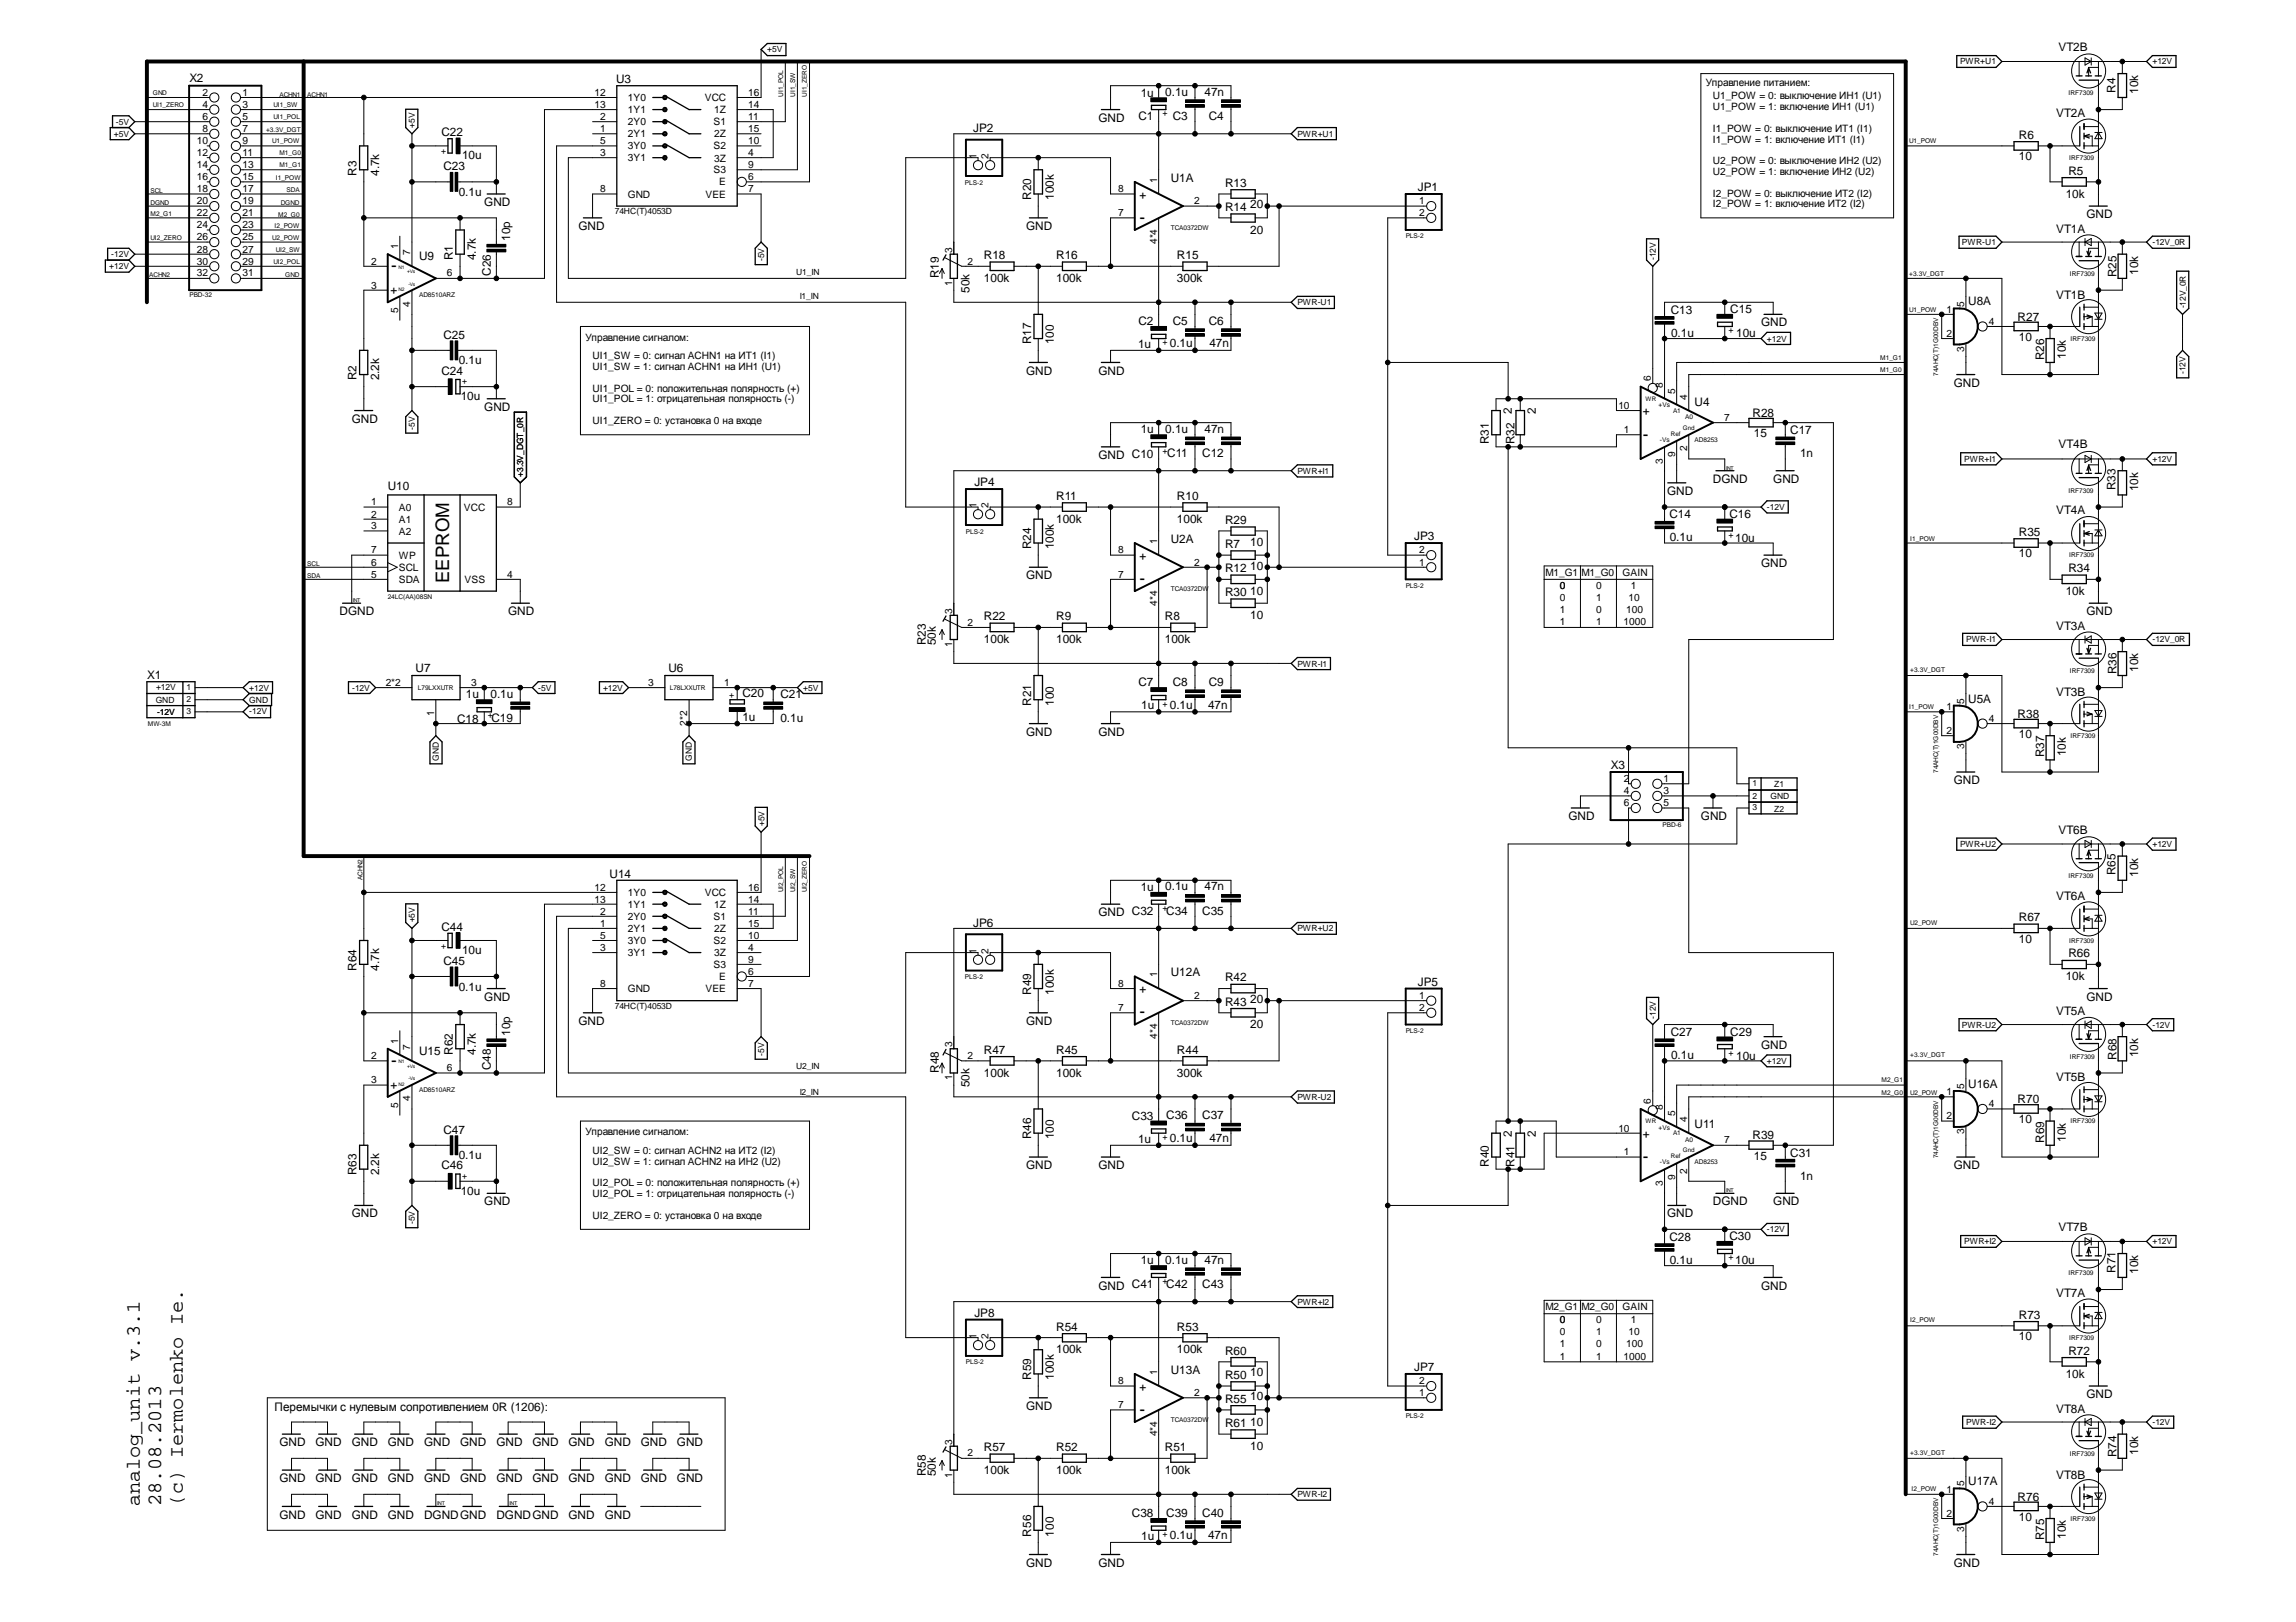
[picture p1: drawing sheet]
<svg xmlns="http://www.w3.org/2000/svg" width="297mm" height="210mm" viewBox="0 0 297 210" stroke-linecap="round" stroke-linejoin="round" font-family="sans-serif">
<defs><g id="words">
<g font-size="2.6">
<text x="18.1" y="194.9" transform="rotate(-90 18.1 194.9)">analog_unit v.3.1</text>
<text x="20.9" y="194.9" transform="rotate(-90 20.9 194.9)">28.08.2013</text>
<text x="23.7" y="194.9" transform="rotate(-90 23.7 194.9)">(c) Iermolenko Ie.</text>
</g>
<text font-size="2.4" x="58.1" y="75.4" transform="rotate(-90 58.1 75.4)">EEPROM</text>
<g font-size="2.2">
<text x="147.4" y="28.8">-</text>
<text x="50.6" y="35.1">-</text>
<text x="212.6" y="56.9">-</text>
<text x="147.4" y="75.6">-</text>
<text x="147.4" y="131.7">-</text>
<text x="50.6" y="137.9">-</text>
<text x="212.6" y="150.4">-</text>
<text x="147.4" y="183.1">-</text>
</g>
<g font-size="1.5">
<text x="24.5" y="10.7">X2</text>
<text x="79.7" y="10.8">U3</text>
<text x="266.3" y="6.6">VT2B</text>
<text x="57.1" y="17.6">C22</text>
<text x="125.9" y="17.1">JP2</text>
<text x="142.1" y="15.7">GND</text>
<text x="147.3" y="15.6">C1</text>
<text x="147.6" y="12.5">1u</text>
<text x="150.7" y="12.4">0.1u</text>
<text x="151.7" y="15.5">C3</text>
<text x="155.8" y="12.4">47n</text>
<text x="156.4" y="15.5">C4</text>
<text x="261.2" y="17.9">R6</text>
<text x="266" y="15.1">VT2A</text>
<text x="273.7" y="12" transform="rotate(-90 273.7 12)">R4</text>
<text x="276.6" y="12.1" transform="rotate(-90 276.6 12.1)">10k</text>
<text x="46.1" y="22.8" transform="rotate(-90 46.1 22.8)">R3</text>
<text x="49.1" y="22.8" transform="rotate(-90 49.1 22.8)">4.7k</text>
<text x="57.4" y="22.1">C23</text>
<text x="59.8" y="20.6">10u</text>
<text x="151.5" y="23.5">U1A</text>
<text x="261.2" y="20.7">10</text>
<text x="267.6" y="22.6">R5</text>
<text x="59.3" y="25.3">0.1u</text>
<text x="62.7" y="26.7">GND</text>
<text x="74.8" y="29.8">GND</text>
<text x="132.8" y="29.8">GND</text>
<text x="133.4" y="25.9" transform="rotate(-90 133.4 25.9)">R20</text>
<text x="136.4" y="25.9" transform="rotate(-90 136.4 25.9)">100k</text>
<text x="147.4" y="25.7">+</text>
<text x="158.5" y="24.2">R13</text>
<text x="158.5" y="27.3">R14</text>
<text x="161.8" y="27">20</text>
<text x="183.4" y="24.7">JP1</text>
<text x="267.2" y="25.6">10k</text>
<text x="269.9" y="28.2">GND</text>
<text x="54.2" y="33.7">U9</text>
<text x="58.6" y="33.7" transform="rotate(-90 58.6 33.7)">R1</text>
<text x="61.5" y="33.7" transform="rotate(-90 61.5 33.7)">4.7k</text>
<text x="63.5" y="35.7" transform="rotate(-90 63.5 35.7)">C26</text>
<text x="66" y="31.2" transform="rotate(-90 66 31.2)">10p</text>
<text x="127.3" y="33.5">R18</text>
<text x="136.6" y="33.5">R16</text>
<text x="152.3" y="33.5">R15</text>
<text x="161.8" y="30.2">20</text>
<text x="266" y="30.1">VT1A</text>
<text x="273.8" y="35.9" transform="rotate(-90 273.8 35.9)">R25</text>
<text x="276.6" y="35.6" transform="rotate(-90 276.6 35.6)">10k</text>
<text x="50.5" y="38">+</text>
<text x="121.5" y="36" transform="rotate(-90 121.5 36)">R19</text>
<text x="125.4" y="37.9" transform="rotate(-90 125.4 37.9)">50k</text>
<text x="127.3" y="36.5">100k</text>
<text x="136.6" y="36.5">100k</text>
<text x="151.7" y="42">C5</text>
<text x="152.3" y="36.5">300k</text>
<text x="156.4" y="42">C6</text>
<text x="216.2" y="40.6">C13</text>
<text x="223.9" y="40.5">C15</text>
<text x="254.6" y="39.5">U8A</text>
<text x="261" y="41.5">R27</text>
<text x="266" y="38.7">VT1B</text>
<text x="57.4" y="43.9">C25</text>
<text x="59.3" y="47.2">0.1u</text>
<text x="133.4" y="44.6" transform="rotate(-90 133.4 44.6)">R17</text>
<text x="136.4" y="44.6" transform="rotate(-90 136.4 44.6)">100</text>
<text x="147.2" y="45">1u</text>
<text x="147.3" y="42.1">C2</text>
<text x="151.3" y="45">0.1u</text>
<text x="156.5" y="45">47n</text>
<text x="216.2" y="43.6">0.1u</text>
<text x="224.6" y="43.6">10u</text>
<text x="227.8" y="42.2">GND</text>
<text x="261.2" y="44.1">10</text>
<text x="264.5" y="46.6" transform="rotate(-90 264.5 46.6)">R26</text>
<text x="267.2" y="46.4" transform="rotate(-90 267.2 46.4)">10k</text>
<text x="46.1" y="49.2" transform="rotate(-90 46.1 49.2)">R2</text>
<text x="49.1" y="49.2" transform="rotate(-90 49.1 49.2)">2.2k</text>
<text x="57.1" y="48.5">C24</text>
<text x="59.6" y="51.8">10u</text>
<text x="62.7" y="53.1">GND</text>
<text x="132.8" y="48.5">GND</text>
<text x="142.1" y="48.5">GND</text>
<text x="195.6" y="53.6" transform="rotate(-90 195.6 53.6)">2</text>
<text x="198.7" y="53.6" transform="rotate(-90 198.7 53.6)">2</text>
<text x="212.6" y="53.8">+</text>
<text x="219.2" y="52.5">U4</text>
<text x="226.7" y="53.9">R28</text>
<text x="252.8" y="50">GND</text>
<text x="45.5" y="54.7">GND</text>
<text x="142.1" y="59.4">GND C10</text>
<text x="147.6" y="56.1">1u</text>
<text x="150.7" y="56">0.1u</text>
<text x="151" y="59.1">C11</text>
<text x="155.5" y="59.1">C12</text>
<text x="155.8" y="56">47n</text>
<text x="192.6" y="57.5" transform="rotate(-90 192.6 57.5)">R31</text>
<text x="195.9" y="57.5" transform="rotate(-90 195.9 57.5)">R32</text>
<text x="226.9" y="56.6">15</text>
<text x="231.6" y="56.2">C17</text>
<text x="232.9" y="59.1">1n</text>
<text x="266.3" y="58">VT4B</text>
<text x="50.2" y="63.4">U10</text>
<text x="126.1" y="62.9">JP4</text>
<text x="136.6" y="64.7">R11</text>
<text x="152.3" y="64.7">R10</text>
<text x="215.7" y="64.1">GND</text>
<text x="221.6" y="62.5">DGND</text>
<text x="229.4" y="62.5">GND</text>
<text x="273.7" y="63.4" transform="rotate(-90 273.7 63.4)">R33</text>
<text x="276.6" y="63.6" transform="rotate(-90 276.6 63.6)">10k</text>
<text x="133.4" y="71.1" transform="rotate(-90 133.4 71.1)">R24</text>
<text x="136.4" y="71.1" transform="rotate(-90 136.4 71.1)">100k</text>
<text x="136.6" y="67.6">100k</text>
<text x="151.5" y="70.3">U2A</text>
<text x="152.3" y="67.6">100k</text>
<text x="158.5" y="70.9">R7</text>
<text x="158.5" y="67.8">R29</text>
<text x="161.8" y="70.6">10</text>
<text x="183" y="69.9">JP3</text>
<text x="216" y="67.1">C14</text>
<text x="216" y="70.1">0.1u</text>
<text x="223.7" y="67">C16</text>
<text x="224.5" y="70.1">10u</text>
<text x="261.2" y="69.4">R35</text>
<text x="266" y="66.5">VT4A</text>
<text x="132.8" y="75">GND</text>
<text x="147.4" y="72.5">+</text>
<text x="158.5" y="74">R12</text>
<text x="158.5" y="77.2">R30</text>
<text x="161.8" y="73.7">10</text>
<text x="161.8" y="77">10</text>
<text x="227.8" y="73.4">GND</text>
<text x="261.2" y="72.1">10</text>
<text x="267.2" y="77">10k</text>
<text x="267.6" y="74">R34</text>
<text x="43.9" y="79.6">DGND</text>
<text x="65.7" y="79.6">GND</text>
<text x="119.8" y="83.5" transform="rotate(-90 119.8 83.5)">R23</text>
<text x="121.1" y="83.5" transform="rotate(-90 121.1 83.5)">50k</text>
<text x="127.3" y="83.2">100k</text>
<text x="127.3" y="80.3">R22</text>
<text x="136.6" y="83.2">100k</text>
<text x="136.6" y="80.3">R9</text>
<text x="150.7" y="83.2">100k</text>
<text x="150.7" y="80.3">R8</text>
<text x="161.8" y="80.1">10</text>
<text x="266" y="81.5">VT3A</text>
<text x="269.9" y="79.6">GND</text>
<text x="19" y="87.9">X1</text>
<text x="53.8" y="87">U7</text>
<text x="86.5" y="87">U6</text>
<text x="147.3" y="88.8">C7</text>
<text x="151.7" y="88.8">C8</text>
<text x="156.4" y="88.8">C9</text>
<text x="273.8" y="87.2" transform="rotate(-90 273.8 87.2)">R36</text>
<text x="276.6" y="87" transform="rotate(-90 276.6 87)">10k</text>
<text x="59.1" y="93.5">C18</text>
<text x="60.3" y="90.4">1u</text>
<text x="63.5" y="90.3">0.1u</text>
<text x="63.6" y="93.4">C19</text>
<text x="96.1" y="93.3">1u</text>
<text x="96.1" y="90.3">C20</text>
<text x="101" y="93.4">0.1u</text>
<text x="101" y="90.3">C21</text>
<text x="132.8" y="95.2">GND</text>
<text x="133.4" y="91.3" transform="rotate(-90 133.4 91.3)">R21</text>
<text x="136.4" y="91.3" transform="rotate(-90 136.4 91.3)">100</text>
<text x="142.1" y="95.2">GND</text>
<text x="147.7" y="91.8">1u</text>
<text x="151.3" y="91.7">0.1u</text>
<text x="156.3" y="91.7">47n</text>
<text x="254.6" y="90.9">U5A</text>
<text x="261" y="92.9">R38</text>
<text x="261.2" y="95.5">10</text>
<text x="266" y="90.1">VT3B</text>
<text x="208.4" y="99.5">X3</text>
<text x="252.8" y="101.4">GND</text>
<text x="264.5" y="98" transform="rotate(-90 264.5 98)">R37</text>
<text x="267.2" y="97.9" transform="rotate(-90 267.2 97.9)">10k</text>
<text x="202.9" y="106.1">GND</text>
<text x="220" y="106.1">GND</text>
<text x="266.3" y="107.9">VT6B</text>
<text x="78.9" y="113.6">U14</text>
<text x="273.7" y="113.3" transform="rotate(-90 273.7 113.3)">R65</text>
<text x="276.6" y="113.5" transform="rotate(-90 276.6 113.5)">10k</text>
<text x="125.9" y="119.9">JP6</text>
<text x="142.1" y="118.6">GND C32</text>
<text x="147.6" y="115.3">1u</text>
<text x="150.7" y="115.2">0.1u</text>
<text x="150.9" y="118.4">C34</text>
<text x="155.5" y="118.4">C35</text>
<text x="155.8" y="115.2">47n</text>
<text x="261.2" y="119.2">R67</text>
<text x="266" y="116.4">VT6A</text>
<text x="46.1" y="125.6" transform="rotate(-90 46.1 125.6)">R64</text>
<text x="49.1" y="125.6" transform="rotate(-90 49.1 125.6)">4.7k</text>
<text x="57.1" y="120.4">C44</text>
<text x="57.4" y="124.9">C45</text>
<text x="59.8" y="123.4">10u</text>
<text x="261.2" y="122">10</text>
<text x="267.6" y="123.9">R66</text>
<text x="59.3" y="128.2">0.1u</text>
<text x="62.7" y="129.5">GND</text>
<text x="133.4" y="128.7" transform="rotate(-90 133.4 128.7)">R49</text>
<text x="136.4" y="128.7" transform="rotate(-90 136.4 128.7)">100k</text>
<text x="147.4" y="128.6">+</text>
<text x="151.5" y="126.4">U12A</text>
<text x="158.5" y="127">R42</text>
<text x="158.5" y="130.1">R43</text>
<text x="161.8" y="129.8">20</text>
<text x="183.4" y="127.6">JP5</text>
<text x="266" y="131.4">VT5A</text>
<text x="267.2" y="126.8">10k</text>
<text x="269.9" y="129.5">GND</text>
<text x="54.2" y="136.5">U15</text>
<text x="58.6" y="136.5" transform="rotate(-90 58.6 136.5)">R62</text>
<text x="61.5" y="136.5" transform="rotate(-90 61.5 136.5)">4.7k</text>
<text x="66" y="134" transform="rotate(-90 66 134)">10p</text>
<text x="74.8" y="132.6">GND</text>
<text x="127.3" y="136.4">R47</text>
<text x="132.8" y="132.6">GND</text>
<text x="136.6" y="136.4">R45</text>
<text x="152.3" y="136.4">R44</text>
<text x="161.8" y="133.1">20</text>
<text x="216.2" y="134.1">C27</text>
<text x="216.2" y="137.1">0.1u</text>
<text x="223.9" y="134">C29</text>
<text x="224.6" y="137.1">10u</text>
<text x="227.8" y="135.7">GND</text>
<text x="273.8" y="137.1" transform="rotate(-90 273.8 137.1)">R68</text>
<text x="276.6" y="136.8" transform="rotate(-90 276.6 136.8)">10k</text>
<text x="50.5" y="140.9">+</text>
<text x="63.5" y="138.5" transform="rotate(-90 63.5 138.5)">C48</text>
<text x="121.5" y="138.9" transform="rotate(-90 121.5 138.9)">R48</text>
<text x="125.4" y="140.7" transform="rotate(-90 125.4 140.7)">50k</text>
<text x="127.3" y="139.3">100k</text>
<text x="136.6" y="139.3">100k</text>
<text x="152.3" y="139.3">300k</text>
<text x="254.6" y="140.8">U16A</text>
<text x="261" y="142.7">R70</text>
<text x="266" y="140">VT5B</text>
<text x="57.4" y="146.7">C47</text>
<text x="59.3" y="150">0.1u</text>
<text x="133.4" y="147.4" transform="rotate(-90 133.4 147.4)">R46</text>
<text x="136.4" y="147.4" transform="rotate(-90 136.4 147.4)">100</text>
<text x="146.4" y="144.9">C33</text>
<text x="147.2" y="147.9">1u</text>
<text x="150.9" y="144.9">C36</text>
<text x="151.3" y="147.8">0.1u</text>
<text x="155.5" y="144.9">C37</text>
<text x="156.5" y="147.8">47n</text>
<text x="195.6" y="147.1" transform="rotate(-90 195.6 147.1)">2</text>
<text x="198.7" y="147.1" transform="rotate(-90 198.7 147.1)">2</text>
<text x="212.6" y="147.3">+</text>
<text x="219.2" y="146">U11</text>
<text x="226.7" y="147.4">R39</text>
<text x="231.6" y="149.7">C31</text>
<text x="261.2" y="145.4">10</text>
<text x="264.5" y="147.9" transform="rotate(-90 264.5 147.9)">R69</text>
<text x="267.2" y="147.7" transform="rotate(-90 267.2 147.7)">10k</text>
<text x="46.1" y="152.1" transform="rotate(-90 46.1 152.1)">R63</text>
<text x="49.1" y="152.1" transform="rotate(-90 49.1 152.1)">2.2k</text>
<text x="57.1" y="151.3">C46</text>
<text x="59.6" y="154.6">10u</text>
<text x="62.7" y="156">GND</text>
<text x="132.8" y="151.3">GND</text>
<text x="142.1" y="151.3">GND</text>
<text x="192.6" y="151" transform="rotate(-90 192.6 151)">R40</text>
<text x="195.9" y="151" transform="rotate(-90 195.9 151)">R41</text>
<text x="221.6" y="156">DGND</text>
<text x="226.9" y="150.1">15</text>
<text x="229.4" y="156">GND</text>
<text x="232.9" y="152.7">1n</text>
<text x="252.8" y="151.3">GND</text>
<text x="45.5" y="157.5">GND</text>
<text x="215.7" y="157.5">GND</text>
<text x="216" y="160.6">C28</text>
<text x="223.7" y="160.5">C30</text>
<text x="266.3" y="159.3">VT7B</text>
<text x="142.1" y="166.9">GND C41</text>
<text x="147.6" y="163.6">1u</text>
<text x="150.7" y="163.5">0.1u</text>
<text x="150.9" y="166.7">C42</text>
<text x="155.5" y="166.7">C43</text>
<text x="155.8" y="163.5">47n</text>
<text x="216" y="163.5">0.1u</text>
<text x="224.5" y="163.6">10u</text>
<text x="227.8" y="166.9">GND</text>
<text x="266" y="167.8">VT7A</text>
<text x="273.7" y="164.7" transform="rotate(-90 273.7 164.7)">R71</text>
<text x="276.6" y="164.8" transform="rotate(-90 276.6 164.8)">10k</text>
<text x="126.1" y="170.4">JP8</text>
<text x="136.6" y="172.2">R54</text>
<text x="152.3" y="172.2">R53</text>
<text x="261.2" y="170.6">R73</text>
<text x="261.2" y="173.4">10</text>
<text x="133.4" y="178.6" transform="rotate(-90 133.4 178.6)">R59</text>
<text x="136.4" y="178.6" transform="rotate(-90 136.4 178.6)">100k</text>
<text x="136.6" y="175.1">100k</text>
<text x="147.4" y="180">+</text>
<text x="151.5" y="177.8">U13A</text>
<text x="152.3" y="175.1">100k</text>
<text x="158.5" y="178.4">R50</text>
<text x="158.5" y="175.3">R60</text>
<text x="161.8" y="178.1">10</text>
<text x="183" y="177.4">JP7</text>
<text x="267.2" y="178.3">10k</text>
<text x="267.6" y="175.3">R72</text>
<text x="35.5" y="182.6">Перемычки с нулевым сопротивлением 0R (1206):</text>
<text x="132.8" y="182.5">GND</text>
<text x="158.5" y="181.6">R55</text>
<text x="158.5" y="184.7">R61</text>
<text x="161.8" y="181.2">10</text>
<text x="161.8" y="184.5">10</text>
<text x="266" y="182.8">VT8A</text>
<text x="269.9" y="180.9">GND</text>
<text x="36.1" y="187.2">GND</text>
<text x="36.1" y="191.8">GND</text>
<text x="40.8" y="187.2">GND</text>
<text x="40.8" y="191.8">GND</text>
<text x="45.5" y="191.8">GND</text>
<text x="45.5" y="187.2">GND</text>
<text x="50.2" y="191.8">GND</text>
<text x="50.2" y="187.2">GND</text>
<text x="54.9" y="191.8">GND</text>
<text x="54.9" y="187.2">GND</text>
<text x="59.5" y="191.8">GND</text>
<text x="59.5" y="187.2">GND</text>
<text x="64.2" y="191.8">GND</text>
<text x="64.2" y="187.2">GND</text>
<text x="68.9" y="191.8">GND</text>
<text x="68.9" y="187.2">GND</text>
<text x="73.5" y="187.2">GND</text>
<text x="73.5" y="191.8">GND</text>
<text x="78.2" y="187.2">GND</text>
<text x="78.2" y="191.8">GND</text>
<text x="82.9" y="187.2">GND</text>
<text x="82.9" y="191.8">GND</text>
<text x="87.6" y="187.2">GND</text>
<text x="87.6" y="191.8">GND</text>
<text x="119.8" y="191.1" transform="rotate(-90 119.8 191.1)">R58</text>
<text x="121.1" y="191.1" transform="rotate(-90 121.1 191.1)">50k</text>
<text x="127.3" y="190.7">100k</text>
<text x="127.3" y="187.8">R57</text>
<text x="136.6" y="190.7">100k</text>
<text x="136.6" y="187.8">R52</text>
<text x="150.7" y="190.7">100k</text>
<text x="150.7" y="187.8">R51</text>
<text x="161.8" y="187.6">10</text>
<text x="266" y="191.3">VT8B</text>
<text x="273.8" y="188.6" transform="rotate(-90 273.8 188.6)">R74</text>
<text x="276.6" y="188.3" transform="rotate(-90 276.6 188.3)">10k</text>
<text x="36.1" y="196.5">GND</text>
<text x="40.8" y="196.5">GND</text>
<text x="45.5" y="196.5">GND</text>
<text x="50.2" y="196.5">GND</text>
<text x="54.9" y="196.5">DGNDGND</text>
<text x="64.2" y="196.5">DGNDGND</text>
<text x="73.5" y="196.5">GND</text>
<text x="78.2" y="196.5">GND</text>
<text x="146.4" y="196.3">C38</text>
<text x="150.9" y="196.3">C39</text>
<text x="155.5" y="196.3">C40</text>
<text x="254.6" y="192.2">U17A</text>
<text x="261" y="194.2">R76</text>
<text x="261.2" y="196.8">10</text>
<text x="132.8" y="202.7">GND</text>
<text x="133.4" y="198.8" transform="rotate(-90 133.4 198.8)">R56</text>
<text x="136.4" y="198.8" transform="rotate(-90 136.4 198.8)">100</text>
<text x="142.1" y="202.7">GND</text>
<text x="147.7" y="199.3">1u</text>
<text x="151.3" y="199.2">0.1u</text>
<text x="156.3" y="199.2">47n</text>
<text x="252.8" y="202.7">GND</text>
<text x="264.5" y="199.3" transform="rotate(-90 264.5 199.3)">R75</text>
<text x="267.2" y="199.1" transform="rotate(-90 267.2 199.1)">10k</text>
</g>
<g font-size="1.3">
<text x="220.7" y="11.1">Управление питанием:</text>
<text x="26.2" y="12.4">2</text>
<text x="26.2" y="14">4</text>
<text x="26.2" y="15.5">6</text>
<text x="26.2" y="17.1">8</text>
<text x="31.4" y="12.4">1</text>
<text x="31.4" y="14">3</text>
<text x="31.4" y="15.5">5</text>
<text x="31.4" y="17.1">7</text>
<text x="76.9" y="12.4">12</text>
<text x="76.9" y="14">13</text>
<text x="77.6" y="15.5">2</text>
<text x="77.6" y="17.1">1</text>
<text x="81.2" y="13.1">1Y0</text>
<text x="81.2" y="14.6">1Y1</text>
<text x="81.2" y="16.2">2Y0</text>
<text x="81.2" y="17.8">2Y1</text>
<text x="91.2" y="13.1">VCC</text>
<text x="92.3" y="16.2">S1</text>
<text x="92.4" y="14.6">1Z</text>
<text x="92.4" y="17.8">2Z</text>
<text x="96.8" y="12.4">16</text>
<text x="96.8" y="14">14</text>
<text x="96.8" y="17.1">15</text>
<text x="96.8" y="15.5">11</text>
<text x="221.6" y="12.9">U1_POW = 0: выключение ИН1 (U1)</text>
<text x="221.6" y="14.3">U1_POW = 1: включение ИН1 (U1)</text>
<text x="221.6" y="17.1">I1_POW = 0: выключение ИТ1 (I1)</text>
<text x="25.5" y="18.7">10</text>
<text x="25.5" y="20.2">12</text>
<text x="25.5" y="21.8">14</text>
<text x="25.5" y="23.3">16</text>
<text x="31.4" y="18.7">9</text>
<text x="31.4" y="20.2">11</text>
<text x="31.4" y="21.8">13</text>
<text x="31.4" y="23.3">15</text>
<text x="77.6" y="18.7">5</text>
<text x="77.6" y="20.2">3</text>
<text x="81.2" y="19.3">3Y0</text>
<text x="81.2" y="20.9">3Y1</text>
<text x="92.3" y="19.3">S2</text>
<text x="92.3" y="22.4">S3</text>
<text x="92.4" y="20.9">3Z</text>
<text x="96.8" y="20.2">4</text>
<text x="96.8" y="18.7">10</text>
<text x="96.8" y="21.8">9</text>
<text x="96.8" y="23.3">6</text>
<text x="126.3" y="20.5" transform="rotate(-90 126.3 20.5)">1</text>
<text x="127.9" y="20.5" transform="rotate(-90 127.9 20.5)">2</text>
<text x="149.7" y="23.7" transform="rotate(-90 149.7 23.7)">1</text>
<text x="221.6" y="18.5">I1_POW = 1: включение ИТ1 (I1)</text>
<text x="221.6" y="21.3">U2_POW = 0: выключение ИН2 (U2)</text>
<text x="221.6" y="22.6">U2_POW = 1: включение ИН2 (U2)</text>
<text x="25.5" y="24.9">18</text>
<text x="25.5" y="26.5">20</text>
<text x="25.5" y="28">22</text>
<text x="25.5" y="29.5">24</text>
<text x="31.4" y="24.9">17</text>
<text x="31.4" y="26.5">19</text>
<text x="31.4" y="28">21</text>
<text x="31.4" y="29.5">23</text>
<text x="77.6" y="24.9">8</text>
<text x="81.2" y="25.6">GND</text>
<text x="91.3" y="25.6">VEE</text>
<text x="93" y="24">E</text>
<text x="96.8" y="24.9">7</text>
<text x="144.6" y="24.9">8</text>
<text x="144.6" y="28">7</text>
<text x="154.5" y="26.5">2</text>
<text x="183.6" y="26.5">1</text>
<text x="183.6" y="28">2</text>
<text x="221.6" y="25.4">I2_POW = 0: выключение ИТ2 (I2)</text>
<text x="221.6" y="26.8">I2_POW = 1: включение ИТ2 (I2)</text>
<text x="25.5" y="31.1">26</text>
<text x="25.5" y="32.7">28</text>
<text x="25.5" y="34.2">30</text>
<text x="25.5" y="35.8">32</text>
<text x="31.4" y="31.1">25</text>
<text x="31.4" y="32.7">27</text>
<text x="31.4" y="34.2">29</text>
<text x="31.4" y="35.8">31</text>
<text x="48" y="34.2">2</text>
<text x="51.5" y="32.2" transform="rotate(-90 51.5 32.2)">1</text>
<text x="53.1" y="33" transform="rotate(-90 53.1 33)">7</text>
<text x="57.8" y="35.8">6</text>
<text x="123.2" y="32.7" transform="rotate(-90 123.2 32.7)">3</text>
<text x="125.2" y="34.2">2</text>
<text x="149.7" y="31.6" transform="rotate(-90 149.7 31.6)">4*4</text>
<text x="48" y="37.3">3</text>
<text x="51.5" y="40.5" transform="rotate(-90 51.5 40.5)">5</text>
<text x="53.1" y="39.7" transform="rotate(-90 53.1 39.7)">4</text>
<text x="123.2" y="37" transform="rotate(-90 123.2 37)">1</text>
<text x="251.8" y="40.5">1</text>
<text x="254.1" y="39.7" transform="rotate(-90 254.1 39.7)">5</text>
<text x="75.7" y="44.1">Управление сигналом:</text>
<text x="76.7" y="46.5">UI1_SW = 0: сигнал ACHN1 на ИТ1 (I1)</text>
<text x="76.7" y="47.9">UI1_SW = 1: сигнал ACHN1 на ИН1 (U1)</text>
<text x="251.8" y="43.6">2</text>
<text x="254.1" y="45.5" transform="rotate(-90 254.1 45.5)">3</text>
<text x="257.3" y="42">4</text>
<text x="76.7" y="50.7">UI1_POL = 0: положительная полярность (+)</text>
<text x="76.7" y="52.1">UI1_POL = 1: отрицательная полярность (-)</text>
<text x="209.4" y="52.9">10</text>
<text x="213.6" y="49.4" transform="rotate(-90 213.6 49.4)">6</text>
<text x="215.1" y="50.2" transform="rotate(-90 215.1 50.2)">8</text>
<text x="216.7" y="50.9" transform="rotate(-90 216.7 50.9)">5</text>
<text x="218.3" y="51.7" transform="rotate(-90 218.3 51.7)">4</text>
<text x="76.7" y="54.9">UI1_ZERO = 0: установка 0 на входе</text>
<text x="210.1" y="56">1</text>
<text x="215.1" y="60" transform="rotate(-90 215.1 60)">3</text>
<text x="216.7" y="59.2" transform="rotate(-90 216.7 59.2)">9</text>
<text x="218.3" y="58.4" transform="rotate(-90 218.3 58.4)">2</text>
<text x="223.1" y="54.5">7</text>
<text x="48" y="65.4">1</text>
<text x="65.6" y="65.4">8</text>
<text x="126.3" y="65.7" transform="rotate(-90 126.3 65.7)">1</text>
<text x="127.9" y="65.7" transform="rotate(-90 127.9 65.7)">2</text>
<text x="48" y="67">2</text>
<text x="48" y="68.5">3</text>
<text x="48" y="71.6">7</text>
<text x="51.6" y="66.1">A0</text>
<text x="51.6" y="67.6">A1</text>
<text x="51.6" y="69.2">A2</text>
<text x="60" y="66.1">VCC</text>
<text x="144.6" y="71.6">8</text>
<text x="149.7" y="70.4" transform="rotate(-90 149.7 70.4)">1</text>
<text x="183.6" y="71.6">2</text>
<text x="48" y="73.2">6</text>
<text x="48" y="74.8">5</text>
<text x="51.6" y="72.3">WP</text>
<text x="51.6" y="73.9">SCL</text>
<text x="51.6" y="75.4">SDA</text>
<text x="60.1" y="75.4">VSS</text>
<text x="65.6" y="74.8">4</text>
<text x="144.6" y="74.8">7</text>
<text x="154.5" y="73.2">2</text>
<text x="183.6" y="73.2">1</text>
<text x="199.9" y="74.5">M1_G1</text>
<text x="201.8" y="76.2">0</text>
<text x="201.8" y="77.8">0</text>
<text x="204.6" y="74.5">M1_G0</text>
<text x="206.5" y="76.2">0</text>
<text x="206.5" y="77.8">1</text>
<text x="209.9" y="74.5">GAIN</text>
<text x="210.7" y="77.8">10</text>
<text x="211" y="76.2">1</text>
<text x="123.2" y="83.7" transform="rotate(-90 123.2 83.7)">1</text>
<text x="123.2" y="79.4" transform="rotate(-90 123.2 79.4)">3</text>
<text x="125.2" y="81">2</text>
<text x="149.7" y="78.4" transform="rotate(-90 149.7 78.4)">4*4</text>
<text x="201.8" y="79.3">1</text>
<text x="201.8" y="80.9">1</text>
<text x="206.5" y="79.3">0</text>
<text x="206.5" y="80.9">1</text>
<text x="210.1" y="80.9">1000</text>
<text x="210.4" y="79.3">100</text>
<text x="49.9" y="88.8">2*2</text>
<text x="61" y="88.8">3</text>
<text x="83.9" y="88.8">3</text>
<text x="93.7" y="88.8">1</text>
<text x="56.2" y="92.7" transform="rotate(-90 56.2 92.7)">1</text>
<text x="88.9" y="93.9" transform="rotate(-90 88.9 93.9)">2*2</text>
<text x="251.8" y="91.9">1</text>
<text x="251.8" y="95">2</text>
<text x="254.1" y="91.1" transform="rotate(-90 254.1 91.1)">5</text>
<text x="257.3" y="93.4">4</text>
<text x="210.1" y="101.2">2</text>
<text x="215.2" y="101.2">1</text>
<text x="254.1" y="96.9" transform="rotate(-90 254.1 96.9)">3</text>
<text x="210.1" y="102.8">4</text>
<text x="210.1" y="104.4">6</text>
<text x="215.2" y="102.8">3</text>
<text x="215.2" y="104.4">5</text>
<text x="76.9" y="115.3">12</text>
<text x="76.9" y="116.8">13</text>
<text x="77.6" y="118.4">2</text>
<text x="77.6" y="119.9">1</text>
<text x="81.2" y="116">1Y0</text>
<text x="81.2" y="117.5">1Y1</text>
<text x="81.2" y="119">2Y0</text>
<text x="91.2" y="116">VCC</text>
<text x="92.3" y="119">S1</text>
<text x="92.4" y="117.5">1Z</text>
<text x="96.8" y="115.3">16</text>
<text x="96.8" y="116.8">14</text>
<text x="96.8" y="119.9">15</text>
<text x="96.8" y="118.4">11</text>
<text x="77.6" y="121.5">5</text>
<text x="77.6" y="123.1">3</text>
<text x="81.2" y="120.6">2Y1</text>
<text x="81.2" y="122.2">3Y0</text>
<text x="81.2" y="123.7">3Y1</text>
<text x="92.3" y="122.2">S2</text>
<text x="92.3" y="125.3">S3</text>
<text x="92.4" y="120.6">2Z</text>
<text x="92.4" y="123.7">3Z</text>
<text x="96.8" y="123.1">4</text>
<text x="96.8" y="121.5">10</text>
<text x="96.8" y="124.6">9</text>
<text x="126.3" y="123.4" transform="rotate(-90 126.3 123.4)">1</text>
<text x="127.9" y="123.4" transform="rotate(-90 127.9 123.4)">2</text>
<text x="77.6" y="127.7">8</text>
<text x="81.2" y="128.4">GND</text>
<text x="91.3" y="128.4">VEE</text>
<text x="93" y="126.8">E</text>
<text x="96.8" y="126.2">6</text>
<text x="96.8" y="127.7">7</text>
<text x="144.6" y="127.7">8</text>
<text x="144.6" y="130.9">7</text>
<text x="149.7" y="126.5" transform="rotate(-90 149.7 126.5)">1</text>
<text x="154.5" y="129.3">2</text>
<text x="183.6" y="129.3">1</text>
<text x="183.6" y="130.9">2</text>
<text x="48" y="137.1">2</text>
<text x="51.5" y="135.1" transform="rotate(-90 51.5 135.1)">1</text>
<text x="53.1" y="135.8" transform="rotate(-90 53.1 135.8)">7</text>
<text x="123.2" y="135.5" transform="rotate(-90 123.2 135.5)">3</text>
<text x="125.2" y="137.1">2</text>
<text x="149.7" y="134.5" transform="rotate(-90 149.7 134.5)">4*4</text>
<text x="48" y="140.2">3</text>
<text x="51.5" y="143.3" transform="rotate(-90 51.5 143.3)">5</text>
<text x="53.1" y="142.5" transform="rotate(-90 53.1 142.5)">4</text>
<text x="57.8" y="138.6">6</text>
<text x="123.2" y="139.8" transform="rotate(-90 123.2 139.8)">1</text>
<text x="213.6" y="142.9" transform="rotate(-90 213.6 142.9)">6</text>
<text x="215.1" y="143.6" transform="rotate(-90 215.1 143.6)">8</text>
<text x="251.8" y="141.7">1</text>
<text x="254.1" y="141" transform="rotate(-90 254.1 141)">5</text>
<text x="257.3" y="143.3">4</text>
<text x="75.7" y="146.9">Управление сигналом:</text>
<text x="76.7" y="149.3">UI2_SW = 0: сигнал ACHN2 на ИТ2 (I2)</text>
<text x="209.4" y="146.4">10</text>
<text x="210.1" y="149.5">1</text>
<text x="216.7" y="144.4" transform="rotate(-90 216.7 144.4)">5</text>
<text x="218.3" y="145.2" transform="rotate(-90 218.3 145.2)">4</text>
<text x="223.1" y="148">7</text>
<text x="251.8" y="144.9">2</text>
<text x="254.1" y="146.8" transform="rotate(-90 254.1 146.8)">3</text>
<text x="76.7" y="150.7">UI2_SW = 1: сигнал ACHN2 на ИН2 (U2)</text>
<text x="76.7" y="153.5">UI2_POL = 0: положительная полярность (+)</text>
<text x="76.7" y="154.9">UI2_POL = 1: отрицательная полярность (-)</text>
<text x="215.1" y="153.5" transform="rotate(-90 215.1 153.5)">3</text>
<text x="216.7" y="152.7" transform="rotate(-90 216.7 152.7)">9</text>
<text x="218.3" y="151.9" transform="rotate(-90 218.3 151.9)">2</text>
<text x="76.7" y="157.7">UI2_ZERO = 0: установка 0 на входе</text>
<text x="126.3" y="173.2" transform="rotate(-90 126.3 173.2)">1</text>
<text x="127.9" y="173.2" transform="rotate(-90 127.9 173.2)">2</text>
<text x="199.9" y="169.5">M2_G1</text>
<text x="201.8" y="171.2">0</text>
<text x="201.8" y="172.8">0</text>
<text x="204.6" y="169.5">M2_G0</text>
<text x="206.5" y="171.2">0</text>
<text x="206.5" y="172.8">1</text>
<text x="209.9" y="169.5">GAIN</text>
<text x="210.7" y="172.8">10</text>
<text x="211" y="171.2">1</text>
<text x="144.6" y="179.2">8</text>
<text x="149.7" y="177.9" transform="rotate(-90 149.7 177.9)">1</text>
<text x="183.6" y="179.2">2</text>
<text x="201.8" y="174.4">1</text>
<text x="201.8" y="175.9">1</text>
<text x="206.5" y="174.4">0</text>
<text x="206.5" y="175.9">1</text>
<text x="210.1" y="175.9">1000</text>
<text x="210.4" y="174.4">100</text>
<text x="144.6" y="182.2">7</text>
<text x="149.7" y="185.8" transform="rotate(-90 149.7 185.8)">4*4</text>
<text x="154.5" y="180.7">2</text>
<text x="183.6" y="180.7">1</text>
<text x="123.2" y="191.2" transform="rotate(-90 123.2 191.2)">1</text>
<text x="123.2" y="186.9" transform="rotate(-90 123.2 186.9)">3</text>
<text x="125.2" y="188.5">2</text>
<text x="251.8" y="193.2">1</text>
<text x="251.8" y="196.3">2</text>
<text x="254.1" y="192.4" transform="rotate(-90 254.1 192.4)">5</text>
<text x="257.3" y="194.7">4</text>
<text x="254.1" y="198.2" transform="rotate(-90 254.1 198.2)">3</text>
</g>
<g font-size="1.1">
<text x="99.3" y="6.8">+5V</text>
<text x="253.6" y="8.3">PWR+U1</text>
<text x="278.5" y="8.3">+12V</text>
<text x="14.7" y="17.7">+5V</text>
<text x="15" y="16.1">-5V</text>
<text x="53.7" y="16.5" transform="rotate(-90 53.7 16.5)">+5V</text>
<text x="151" y="15.1" transform="rotate(-90 151 15.1)">+</text>
<text x="167.8" y="17.7">PWR+U1</text>
<text x="57.1" y="20">+</text>
<text x="79.5" y="27.7">74HC(T)4053D</text>
<text x="14.1" y="34.8">+12V</text>
<text x="14.4" y="33.3">-12V</text>
<text x="98.8" y="33.8" transform="rotate(-90 98.8 33.8)">-5V</text>
<text x="103" y="35.6">U1_IN</text>
<text x="214.2" y="33.7" transform="rotate(-90 214.2 33.7)">-12V</text>
<text x="253.8" y="31.7">PWR-U1</text>
<text x="278.5" y="31.7">-12V_0R</text>
<text x="103.5" y="38.7">I1_IN</text>
<text x="167.8" y="39.5">PWR-U1</text>
<text x="282.8" y="39.9" transform="rotate(-90 282.8 39.9)">-12V_0R</text>
<text x="151" y="44.7" transform="rotate(-90 151 44.7)">+</text>
<text x="224.3" y="43.1" transform="rotate(-90 224.3 43.1)">+</text>
<text x="228.6" y="44.2">+12V</text>
<text x="59.8" y="49.7">+</text>
<text x="282.7" y="48.4" transform="rotate(-90 282.7 48.4)">-12V</text>
<text x="53.7" y="55.6" transform="rotate(-90 53.7 55.6)">-5V</text>
<text x="151" y="58.7" transform="rotate(-90 151 58.7)">+</text>
<text x="254.1" y="59.7">PWR+I1</text>
<text x="278.5" y="59.8">+12V</text>
<text x="67.7" y="61.7" transform="rotate(-90 67.7 61.7)">+3.3V_DGT_0R</text>
<text x="167.8" y="61.3">PWR+I1</text>
<text x="228.6" y="66">-12V</text>
<text x="224.3" y="69.6" transform="rotate(-90 224.3 69.6)">+</text>
<text x="254.4" y="83.1">PWR-I1</text>
<text x="278.5" y="83.1">-12V_0R</text>
<text x="20.2" y="89.3">+12V</text>
<text x="24.1" y="89.3">1</text>
<text x="32.3" y="89.4">+12V</text>
<text x="45.5" y="89.4">-12V</text>
<text x="69.6" y="89.4">-5V</text>
<text x="78" y="89.4">+12V</text>
<text x="103.9" y="89.4">+5V</text>
<text x="167.8" y="86.3">PWR-I1</text>
<text x="20.1" y="91">GND</text>
<text x="20.3" y="92.6">-12V</text>
<text x="24.1" y="90.8">2</text>
<text x="24.1" y="92.4">3</text>
<text x="32.3" y="90.9">GND</text>
<text x="32.3" y="92.5">-12V</text>
<text x="63.8" y="93" transform="rotate(-90 63.8 93)">+</text>
<text x="95" y="90.3" transform="rotate(-90 95 90.3)">+</text>
<text x="151" y="91.4" transform="rotate(-90 151 91.4)">+</text>
<text x="56.8" y="98.5" transform="rotate(-90 56.8 98.5)">GND</text>
<text x="89.5" y="98.5" transform="rotate(-90 89.5 98.5)">GND</text>
<text x="226.7" y="101.8">1</text>
<text x="229.5" y="101.9">Z1</text>
<text x="98.9" y="106.9" transform="rotate(-90 98.9 106.9)">+5V</text>
<text x="226.7" y="103.3">2</text>
<text x="226.7" y="104.9">3</text>
<text x="229.1" y="103.3">GND</text>
<text x="229.5" y="105">Z2</text>
<text x="253.6" y="109.6">PWR+U2</text>
<text x="278.5" y="109.6">+12V</text>
<text x="53.7" y="119.4" transform="rotate(-90 53.7 119.4)">+5V</text>
<text x="151" y="117.9" transform="rotate(-90 151 117.9)">+</text>
<text x="57.1" y="122.8">+</text>
<text x="167.8" y="120.5">PWR+U2</text>
<text x="79.5" y="130.6">74HC(T)4053D</text>
<text x="214.2" y="131.8" transform="rotate(-90 214.2 131.8)">-12V</text>
<text x="98.8" y="136.7" transform="rotate(-90 98.8 136.7)">-5V</text>
<text x="224.3" y="136.6" transform="rotate(-90 224.3 136.6)">+</text>
<text x="228.6" y="137.7">+12V</text>
<text x="253.8" y="133">PWR-U2</text>
<text x="278.5" y="133">-12V</text>
<text x="103" y="138.4">U2_IN</text>
<text x="103.5" y="141.6">I2_IN</text>
<text x="167.8" y="142.4">PWR-U2</text>
<text x="151" y="147.5" transform="rotate(-90 151 147.5)">+</text>
<text x="59.8" y="152.5">+</text>
<text x="53.7" y="158.5" transform="rotate(-90 53.7 158.5)">-5V</text>
<text x="228.6" y="159.5">-12V</text>
<text x="254.1" y="161">PWR+I2</text>
<text x="278.5" y="161">+12V</text>
<text x="151" y="166.2" transform="rotate(-90 151 166.2)">+</text>
<text x="224.3" y="163.1" transform="rotate(-90 224.3 163.1)">+</text>
<text x="167.8" y="168.8">PWR+I2</text>
<text x="254.4" y="184.4">PWR-I2</text>
<text x="278.5" y="184.4">-12V</text>
<text x="167.8" y="193.8">PWR-I2</text>
<text x="151" y="198.9" transform="rotate(-90 151 198.9)">+</text>
</g>
<g font-size=".8">
<text x="19.8" y="13.9">UI1_ZERO</text>
<text x="19.8" y="12.3">GND</text>
<text x="34.4" y="17">+3.3V_DGT</text>
<text x="35.4" y="15.5">UI1_POL</text>
<text x="35.4" y="13.9">UI1_SW</text>
<text x="36.1" y="12.5">ACHN1</text>
<text x="39.7" y="12.5">ACHN1</text>
<text x="101.3" y="12.5" transform="rotate(-90 101.3 12.5)">UI1_POL</text>
<text x="102.9" y="12.5" transform="rotate(-90 102.9 12.5)">UI1_SW</text>
<text x="104.4" y="12.5" transform="rotate(-90 104.4 12.5)">UI1_ZERO</text>
<text x="267.6" y="12.3">IRF7309</text>
<text x="35.2" y="18.5">U1_POW</text>
<text x="35.7" y="23.2">I1_POW</text>
<text x="36.1" y="21.7">M1_G1</text>
<text x="36.1" y="20.1">M1_G0</text>
<text x="247" y="18.5">U1_POW</text>
<text x="267.7" y="20.7">IRF7309</text>
<text x="19.5" y="24.9">SCL</text>
<text x="19.5" y="26.5">DGND</text>
<text x="19.5" y="27.9">M2_G1</text>
<text x="35.5" y="29.5">I2_POW</text>
<text x="36" y="28.1">M2_G0</text>
<text x="36.3" y="26.5">DGND</text>
<text x="37.1" y="24.8">SDA</text>
<text x="124.8" y="24">PLS-2</text>
<text x="151.5" y="29.8">TCA0372DW</text>
<text x="19.3" y="35.9">ACHN2</text>
<text x="19.5" y="31">UI2_ZERO</text>
<text x="35.2" y="31">U2_POW</text>
<text x="35.4" y="34.1">UI2_POL</text>
<text x="35.7" y="32.6">UI2_SW</text>
<text x="36.9" y="35.9">GND</text>
<text x="181.9" y="30.9">PLS-2</text>
<text x="247" y="35.7">+3.3V_DGT</text>
<text x="267.8" y="35.7">IRF7309</text>
<text x="24.5" y="38.5">PBD-32</text>
<text x="54.2" y="38.5">AD8510ARZ</text>
<text x="247" y="40.4">U1_POW</text>
<text x="243.2" y="46.6">M1_G1</text>
<text x="267.9" y="44.1">IRF7309</text>
<text x="212.9" y="51.9">WR</text>
<text x="214.6" y="52.7">+Vs</text>
<text x="216.4" y="53.5">A1</text>
<text x="243.2" y="48.2">M1_G0</text>
<text x="250.7" y="48.6" transform="rotate(-90 250.7 48.6)">74AHC(T)1G00DBV</text>
<text x="214.8" y="57.2">-Vs</text>
<text x="216.2" y="56.4">Ref</text>
<text x="217.7" y="55.6">Gnd</text>
<text x="218" y="54.2">A0</text>
<text x="219.2" y="57.2">AD8253</text>
<text x="267.6" y="63.8">IRF7309</text>
<text x="125" y="69">PLS-2</text>
<text x="247.1" y="70">I1_POW</text>
<text x="39.7" y="73.2">SCL</text>
<text x="39.7" y="74.8">SDA</text>
<text x="50.2" y="77.5">24LC(AA)08SN</text>
<text x="151.5" y="76.5">TCA0372DW</text>
<text x="181.9" y="76.1">PLS-2</text>
<text x="267.7" y="72.1">IRF7309</text>
<text x="54.1" y="89.3">L79LXXUTR</text>
<text x="86.7" y="89.3">L78LXXUTR</text>
<text x="247.1" y="87">+3.3V_DGT</text>
<text x="267.8" y="87.1">IRF7309</text>
<text x="19.1" y="94">MW-3M</text>
<text x="247" y="91.8">I1_POW</text>
<text x="267.9" y="95.5">IRF7309</text>
<text x="250.7" y="100" transform="rotate(-90 250.7 100)">74AHC(T)1G00DBV</text>
<text x="215.1" y="107.1">PBD-6</text>
<text x="46.9" y="113.9" transform="rotate(-90 46.9 113.9)">ACHN2</text>
<text x="267.6" y="113.6">IRF7309</text>
<text x="101.3" y="115.5" transform="rotate(-90 101.3 115.5)">UI2_POL</text>
<text x="102.9" y="115.5" transform="rotate(-90 102.9 115.5)">UI2_SW</text>
<text x="104.4" y="115.5" transform="rotate(-90 104.4 115.5)">UI2_ZERO</text>
<text x="247.1" y="119.7">U2_POW</text>
<text x="267.7" y="122">IRF7309</text>
<text x="124.8" y="126.7">PLS-2</text>
<text x="151.5" y="132.6">TCA0372DW</text>
<text x="181.9" y="133.7">PLS-2</text>
<text x="247.1" y="136.8">+3.3V_DGT</text>
<text x="267.8" y="137">IRF7309</text>
<text x="54.2" y="141.4">AD8510ARZ</text>
<text x="243.4" y="140.1">M2_G1</text>
<text x="243.4" y="141.6">M2_G0</text>
<text x="247.1" y="141.6">U2_POW</text>
<text x="212.9" y="145.4">WR</text>
<text x="214.6" y="146.2">+Vs</text>
<text x="216.2" y="149.9">Ref</text>
<text x="216.4" y="146.9">A1</text>
<text x="217.7" y="149.1">Gnd</text>
<text x="218" y="147.7">A0</text>
<text x="250.7" y="149.9" transform="rotate(-90 250.7 149.9)">74AHC(T)1G00DBV</text>
<text x="267.9" y="145.4">IRF7309</text>
<text x="214.8" y="150.7">-Vs</text>
<text x="219.2" y="150.7">AD8253</text>
<text x="267.6" y="165">IRF7309</text>
<text x="247.1" y="171.1">I2_POW</text>
<text x="267.7" y="173.4">IRF7309</text>
<text x="125" y="176.6">PLS-2</text>
<text x="151.5" y="184">TCA0372DW</text>
<text x="181.9" y="183.6">PLS-2</text>
<text x="247.1" y="188.3">+3.3V_DGT</text>
<text x="267.8" y="188.4">IRF7309</text>
<text x="247.3" y="192.9">I2_POW</text>
<text x="267.9" y="196.8">IRF7309</text>
<text x="250.7" y="201.3" transform="rotate(-90 250.7 201.3)">74AHC(T)1G00DBV</text>
</g>
<g font-size=".7">
<text x="223.3" y="60.8">INT</text>
<text x="45.6" y="77.9">INT</text>
<text x="223.3" y="154.3">INT</text>
<text x="56.6" y="194.8">INT</text>
<text x="65.9" y="194.8">INT</text>
</g>
<g font-size=".6">
<text x="51.6" y="34.8">N1</text>
<text x="52.7" y="35.4">+Vs</text>
<text x="51.6" y="37.7">N2</text>
<text x="52.8" y="37">-Vs</text>
<text x="51.6" y="137.6">N1</text>
<text x="51.6" y="140.5">N2</text>
<text x="52.7" y="138.2">+Vs</text>
<text x="52.8" y="139.8">-Vs</text>
</g>
</g></defs>
<g fill="none" stroke="#000" stroke-width=".13">
<path d="M17.4 17.3h9.7M17.4 15.7h9.7M19 12.6h8.1M19 14.2h8.1M26.8 18.9h.3M31.1 12.6h48.7M31.1 14.2h8.2M31.1 17.3h8.2M31.1 15.7h8.2M31.1 18.9h8.2M47.1 12.6v6.3M53.3 18.9h4.7"/>
<path d="M53.3 17.3v17.2M59 17.9h.5v2h-.5zM59.5 18.9h4.7v6.2M76.7 17.3h3.1M76.7 15.7h3.1M79.8 14.2h-9.4v21.8h-14M79.8 18.9h-7.8v20.2h45.2v26.5h9.3v.4M85.8 12.4l.2-.1 .2 .1 .1 .2-.1 .2-.2 .1-.2-.1-.1-.2h.2l.1-.1 .1 .1-.1 .2-.1-.2h-.2zM85.8 14l.2-.1 .2 .1 .1 .2-.1 .2-.2 .1-.2-.1-.1-.2h.2l.1-.1 .1 .1-.1 .2-.1-.2h-.2zM85.8 15.5h.2h.2l.1 .2-.1 .3h-.2h-.2l-.1-.3h.2l.1-.1 .1 .1-.1 .2-.1-.2h-.2zM85.8 17.1l.2-.1 .2 .1 .1 .2-.1 .2-.2 .1-.2-.1-.1-.2h.2l.1-.2 .1 .2-.1 .1-.1-.1h-.2zM85.8 18.7l.2-.1 .2 .1 .1 .2-.1 .2-.2 .1-.2-.1-.1-.2h.2l.1-.2 .1 .2-.1 .1-.1-.1h-.2z"/>
<path d="M95.4 14.2h4.6v6.2h-4.6M95.4 17.3h3.1M95.4 18.9h3.1M98.5 6.4v6.2h-3.1M101.6 8v7.7h-6.2M103.2 8v14h-7.8M104.7 8v15.5h-8.1M148.9 12.7h2v.5h-2zM149.9 11.1v1.5M149.9 14.2v10.9M153.4 12.9h2.4v.4h-2.4zM153.4 13.5h2.4v.4h-2.4z"/>
<path d="M154.6 11.1v1.9M154.6 13.9v3.4M158 12.9h2.5v.4h-2.5zM158 13.5h2.5v.4h-2.5zM159.3 13v-1.9h-15.6v3.1M159.3 13.9v3.4M167 17.3h-43.6v15.6M220 9.5h25v18.7h-25zM246.5 18.9h14.1M259 8h18.7M263.7 18.9h5.4M265.2 18.9v4.6h1.6"/>
<path d="M269 8v1.8M269.6 18.9h1.9M269.6 16.4h1.9M269.7 17.6h1v1.3M269.7 7.5l.8 .5-.8 .4zM270.5 7.5v.9M271 17.1h.9M271.5 8v1.8M271.5 10.4v16.3M271.5 8.7h-1.3v1.1M271.5 17.1l.4 .8h-.9zM274.6 12.6v1.6h-3.1"/>
<path d="M274.6 8v1.5M17.4 34.5h9.7M17.4 32.9h9.7M19 28.2h8.1M19 25.1h8.1M19 26.7h8.1M19 31.3h8.1M19 36h8.1M26.8 20.4h.3M26.8 22h.3M26.8 23.5h.3M26.8 29.8h.3"/>
<path d="M31.1 28.2h8.2M31.1 25.1h8.2M31.1 26.7h8.2M31.1 20.4h8.2M31.1 22h8.2M31.1 23.5h8.2M31.1 34.5h8.2M31.1 31.3h8.2M31.1 29.8h8.2M31.1 32.9h8.2M31.1 36h8.2M47.1 28.2h17.1v3.4"/>
<path d="M47.1 22v12.5h3.1M50.2 37.5h-3.1v7.8M51.7 30.6v3.1M51.7 38.4v3M53.3 23.5h5M53.3 37.5v15.6M58.2 22.3h.4v2.5h-.4zM58.9 22.3h.3v2.5h-.3zM59.2 23.5h5M59.5 28.2v1.6M59.5 32.9v3.1M63 32.3h2.4v.3h-2.4z"/>
<path d="M63 31.6h2.4v.4h-2.4zM64.2 32.6v3.4M79.8 25.1h-3.1v3.1M79.8 20.4h-6.3v15.6h43.7v-15.6h9.3v.4M85.8 20.2l.2-.1 .2 .1 .1 .2-.1 .2-.2 .1-.2-.1-.1-.2h.2l.1-.1 .1 .1-.1 .2-.1-.2h-.2zM95.4 25.1h3.1v6.2M121.9 34.8v1.2M121.9 34.8l-.4 .6M121.9 34.8l.3 .6M122.3 33.4l2.1 1.1h3.7M123.4 36v3.1h43.6M128.1 20.8v-.4h15.6v4.7h3.1"/>
<path d="M131.2 34.5h6.3M134.3 20.4v1.6M134.3 25.1v3.1M134.3 34.5v6.2M140.5 34.5h12.5M146.8 28.2h-3.1v6.3M149.9 28.2v14M153 26.7h4.7M154.6 39.1v3.4M159.3 25.1h-1.6v3.1h1.6M159.3 39.1v3.4M162.4 25.1h1.6v3.1h-1.6"/>
<path d="M164 26.7h20.5M165.5 26.7v7.8h-9.3M184.5 28.2h-5v43.6h5M213.8 34.5v15.1M223.1 39.1v1.6M254.3 36v3.9M259 31.3h18.7M269 31.3v1.9M269.6 39.8h1.9M269.7 30.9v.9M269.7 31.3l.8-.4v.9zM269.9 23.5h1.6"/>
<path d="M271.5 31.3v1.9M271.5 33.7v14.8h-12.5v-12.5h-12.5M271.5 32.1h-1.3v1M274.6 31.3v1.6M274.6 36v1.5h-3.1M47.1 48.5v4.6M53.3 50h4.7M53.3 45.3h5M58 49h.5v2.1h-.5zM58.2 44.1h.4v2.5h-.4zM58.9 44.1h.3v2.5h-.3zM59.2 45.3h5v6.3"/>
<path d="M59.5 50h4.7M75.1 42.2h29.6v14.1h-29.6zM134.3 43.8v3.1M148.9 42.2h2v.6h-2zM148.9 56.3h2v.5h-2zM149.9 43.8v1.5M149.9 54.7v1.6M149.9 57.8v14M153.4 42.5h2.4v.4h-2.4zM153.4 43.2h2.4v.3h-2.4zM153.4 56.6h2.4v.3h-2.4zM153.4 57.2h2.4v.3h-2.4z"/>
<path d="M154.6 43.5v1.8M154.6 54.7v1.9M154.6 57.5v3.4M158 42.5h2.5v.4h-2.5zM158 43.2h2.5v.3h-2.5zM158 56.6h2.5v.3h-2.5zM158 57.2h2.5v.3h-2.5zM159.3 56.6v-1.9h-15.6v3.1M159.3 43.5v1.8h-15.6v1.6M159.3 57.5v3.4M179.5 46.9h15.6v4.7M193.5 56.3v1.5h15.6v-1.5h3.2"/>
<path d="M193.5 53.1v-1.5h15.6v1.5h3.2M195.1 57.8v39h29.6v4.6h1.6M196.7 51.6v1.5M196.7 56.3v1.5M214.1 41h2.5v.3h-2.5zM214.1 41.6h2.5v.4h-2.5zM215.3 41.9v9.7M215.3 57.8v9.7M215.3 43.8h12.5M216.9 57v5.5M218.5 56.3v3.1h4.6v1.5M221.6 54.7h4.7"/>
<path d="M222.1 40.7h2.1v.5h-2.1zM223.1 42.2v1.6M229.4 54.7h7.8v28.1h-18.7v18.6h-3.5M229.4 40.7v-1.6h-14.1v1.9M229.7 56.6h2.5v.3h-2.5zM229.7 57.2h2.5v.3h-2.5zM231 54.7v1.9M231 57.5v3.4M246.5 48.5h-28v4.6M246.5 46.9h-29.6v5.5M246.5 40.7h6.3M251.2 40.7v3.1h1.6"/>
<path d="M254.3 44.6v3.9M257.1 42.2h3.5M259 59.4h18.7M263.7 42.2h5.4M265.2 42.2v1.6M265.2 46.9v1.6M269 59.4v1.9M269.6 42.2h1.9M269.6 41h1.1v1.2M269.7 58.9l.8 .5-.8 .5zM270.5 58.9v1M271 41.3h.9"/>
<path d="M271 40.5h.9l-.4 .8zM271.5 59.4v1.9M274.6 59.4v1.5M282.4 40.7v4.6M39.3 75h10.9M39.3 73.4h10.9M47.1 65.6h3.1M47.1 68.7h3.1M47.1 67.2h3.1M50.2 71.8h-4.7v6.3M50.2 72.8l1.2 .6-1.2 .6M64.2 75h3.1v3.1"/>
<path d="M67.3 62.5v3.1h-3.1M134.3 65.6v1.6M134.3 70.3v3.1M137.5 65.6h-9.4v.4M140.5 65.6h12.5M143.7 65.6v6.2h3.1M146.8 75h-3.1v6.2M149.9 75v14M153 73.4h4.7M156.2 73.4v7.8h-1.6M156.2 65.6h9.3v7.8M157.7 75h1.6"/>
<path d="M157.7 71.8h1.6M159.3 68.7h-1.6v9.4h1.6M162.4 75h1.6M162.4 71.8h1.6M162.4 68.7h1.6v9.4h-1.6M164 73.4h20.5M167 60.9h-43.6v18.7M199.8 73.2h14v8h-14zM199.8 75h14M204.5 73.2v8M209.1 73.2v8M214.1 67.5h2.5v.3h-2.5z"/>
<path d="M214.1 68.1h2.5v.3h-2.5zM215.3 68.4v1.9h14.1v1.5M215.3 65.6h12.5M222.1 67.2h2.1v.5h-2.1zM223.1 65.6v1.6M223.1 68.7v1.6M246.5 70.3h14.1M263.7 70.3h5.4M265.2 70.3v4.7h1.6M269.6 70.3h1.9M269.6 67.8h1.9M269.7 69h1v1.3"/>
<path d="M269.9 75h1.6M271 68.6h.9M271.5 61.8v16.3M271.5 60.2h-1.3v1.1M271.5 68.6l.4 .7h-.9zM274.6 64.1v1.5h-3.1M25.2 89h6.3M25.2 90.6h6.3M25.2 92.1h6.3M48.6 89h4.7M56.4 90.6v4.6M59.5 89h9.4"/>
<path d="M61.6 90.6h2.1v.5h-2.1zM62.6 89v1.6M62.6 92.1v1.5M66.1 90.8h2.4v.4h-2.4zM66.1 91.4h2.4v.4h-2.4zM67.3 89v1.8M67.3 91.8v1.8h-10.9M81.3 89h4.7M89.2 90.6v4.6M92.2 89h11M94.4 91.6h2v.5h-2zM95.4 89v1.6"/>
<path d="M95.4 92.1v1.5M98.8 91.4h2.5v.4h-2.5zM98.8 90.8h2.5v.4h-2.5zM100 89v1.8M100 91.8v1.8h-10.8M121.9 81.5v1.3M121.9 81.5l-.4 .6M121.9 81.5l.3 .6M122.3 80.1l2.1 1.1h3.7M123.4 82.8v3.1h43.6M131.2 81.2h6.3M134.3 81.2v6.2"/>
<path d="M134.3 90.6v3M140.5 81.2h11M148.9 89h2v.5h-2zM149.9 90.6v1.5M153.4 89.3h2.4v.3h-2.4zM153.4 89.9h2.4v.4h-2.4zM154.6 85.9v3.4M154.6 90.2v1.9M158 89.3h2.5v.3h-2.5zM158 89.9h2.5v.4h-2.5zM159.3 90.2v1.9h-15.6v1.5M159.3 85.9v3.4"/>
<path d="M210.7 96.8v4.6h.3M246.5 92.1h6.3M251.2 92.1v3.1h1.6M254.3 87.4v3.9M254.3 96v3.9M257.1 93.6h3.5M259 82.8h18.7M263.7 93.6h5.4M265.2 93.6v1.6M265.2 98.3v1.6M269 82.8v1.8M269.6 92.4h1.1v1.2"/>
<path d="M269.6 93.6h1.9M269.6 91.1h1.9M269.7 82.3v.9M269.7 82.8l.8-.5v.9zM271 92.7h.9M271 91.9h.9l-.4 .8zM271.5 82.8v1.8M271.5 85.2v14.7h-12.5v-12.5h-12.5M271.5 83.5h-1.3v1M274.6 87.4v1.6h-3.1M274.6 82.8v1.5M47.1 110.8v10.9"/>
<path d="M47.1 115.5h32.7M79.8 118.6h-7.8v23.3h45.2v31.2h9.3v.4M79.8 117h-9.4v21.9h-14M85.8 115.3l.2-.1 .2 .1 .1 .2-.1 .2-.2 .1-.2-.1-.1-.2h.2l.1-.2 .1 .2-.1 .1-.1-.1h-.2zM85.8 116.8l.2-.1 .2 .1 .1 .2-.1 .2-.2 .1-.2-.1-.1-.2h.2l.1-.1 .1 .1-.1 .2-.1-.2h-.2zM85.8 118.4l.2-.1 .2 .1 .1 .2-.1 .2-.2 .1-.2-.1-.1-.2h.2l.1-.2 .1 .2-.1 .1-.1-.1h-.2zM85.8 119.9l.2-.1 .2 .1 .1 .2-.1 .3h-.2h-.2l-.1-.3h.2l.1-.1 .1 .1-.1 .2-.1-.2h-.2zM95.4 117h4.6v3.1h-4.6M98.5 107.7v7.8h-3.1M101.6 110.8v7.8h-6.2M103.2 110.8v10.9h-7.8M104.7 110.8v15.6h-8.1"/>
<path d="M148.9 115.5h2v.5h-2zM149.9 113.9v1.6M149.9 117v10.9M153.4 115.8h2.4v.3h-2.4zM153.4 116.4h2.4v.3h-2.4zM154.6 113.9v1.9M154.6 116.7v3.4M158 115.8h2.5v.3h-2.5zM158 116.4h2.5v.3h-2.5zM159.3 115.8v-1.9h-15.6v3.1M159.3 116.7v3.4M211 103h-6.5v1.6"/>
<path d="M211 104.6h-.3v4.6M215 104.6h3.5v18.7h18.7v24.9h-7.8M215 103h11.3M221.6 103v1.6M226.3 104.6h-1.6v4.6h-29.6v35.9M259 109.2h18.7M269 109.2v1.9M269.6 117.6h1.9M269.7 118.9h1v1.2M269.7 108.8l.8 .4-.8 .5zM270.5 108.8v.9M271 118.4h.9"/>
<path d="M271.5 109.2v1.9M271.5 111.6v16.3M271.5 110h-1.3v1.1M271.5 118.4l.4 .8h-.9zM274.6 109.2v1.6M274.6 113.9v1.6h-3.1M47.1 124.8v12.5h3.1M47.1 131.1h17.1v3.4M51.7 133.4v3.1M53.3 120.1v17.2M53.3 121.7h4.7M53.3 126.4h5"/>
<path d="M58.2 125.1h.4v2.5h-.4zM58.9 125.1h.3v2.5h-.3zM59 120.7h.5v2h-.5zM59.2 126.4h5M59.5 131.1v1.5M59.5 135.7v3.2M59.5 121.7h4.7v6.2M63 135.1h2.4v.3h-2.4zM63 134.5h2.4v.3h-2.4zM64.2 135.4v3.5M76.7 123.3h3.1M76.7 121.7h3.1"/>
<path d="M79.8 127.9h-3.1v3.2M79.8 120.1h-6.3v18.8h43.7v-15.6h9.3v.3M85.8 121.5l.2-.1 .2 .1 .1 .2-.1 .2-.2 .1-.2-.1-.1-.2h.2l.1-.2 .1 .2-.1 .1-.1-.1h-.2zM85.8 123.1l.2-.1 .2 .1 .1 .2-.1 .2-.2 .1-.2-.1-.1-.2h.2l.1-.2 .1 .2-.1 .1-.1-.1h-.2zM95.4 127.9h3.1v6.3M95.4 123.3h3.1M95.4 124.8h3.1M121.9 137.6v1.3M121.9 137.6l-.4 .6M121.9 137.6l.3 .6M122.3 136.2l2.1 1.1h3.7M123.4 138.9v3h43.6"/>
<path d="M128.1 123.6v-.3h15.6v4.6h3.1M131.2 137.3h6.3M134.3 123.3v1.5M134.3 127.9v3.2M134.3 137.3v6.2M140.5 137.3h12.5M146.8 131.1h-3.1v6.2M149.9 131.1v14M153 129.5h4.7M159.3 127.9h-1.6v3.2h1.6M162.4 127.9h1.6v3.2h-1.6M164 129.5h20.5"/>
<path d="M165.5 129.5v7.8h-9.3M167 120.1h-43.6v15.6M184.5 131.1h-5v48.3h5M213.8 132.6v10.5M214.1 134.5h2.5v.3h-2.5zM214.1 135.1h2.5v.3h-2.5zM215.3 135.4v9.7M215.3 137.3h12.5M222.1 134.2h2.1v.5h-2.1zM223.1 132.6v1.6M223.1 135.7v1.6M229.4 134.2v-1.6h-14.1v1.9"/>
<path d="M246.5 120.1h14.1M254.3 137.3v3.9M259 132.6h18.7M263.7 120.1h5.4M265.2 120.1v4.7h1.6M269 132.6v1.9M269.6 120.1h1.9M269.7 132.1v1M269.7 132.6l.8-.5v1zM269.9 124.8h1.6M271.5 132.6v1.9M271.5 135v14.7h-12.5v-12.4h-12.5"/>
<path d="M271.5 133.4h-1.3v1M274.6 132.6v1.6M274.6 137.3v1.6h-3.1M47.1 151.3v4.7M50.2 140.4h-3.1v7.8M51.7 141.2v3.1M53.3 140.4v15.6M53.3 148.2h5M53.3 152.9h4.7M58 151.8h.5v2.1h-.5zM58.2 147h.4v2.4h-.4zM58.9 147h.3v2.4h-.3z"/>
<path d="M59.2 148.2h5v6.2M59.5 152.9h4.7M75.1 145.1h29.6v14h-29.6zM134.3 146.6v3.1M148.9 145.1h2v.5h-2zM149.9 146.6v1.6M153.4 145.4h2.4v.3h-2.4zM153.4 146h2.4v.3h-2.4zM154.6 141.9v3.5M154.6 146.3v1.9M158 145.4h2.5v.3h-2.5zM158 146h2.5v.3h-2.5z"/>
<path d="M159.3 141.9v3.5M159.3 146.3v1.9h-15.6v1.5M193.5 146.6v-1.5h7.8v4.6h11M195.1 151.3v4.7h-15.6M196.7 145.1v1.5M196.7 149.7v1.6M212.3 146.6h-12.5v4.7h-6.3v-1.6M215.3 159.1h12.5M215.3 151.3v9.7M216.9 150.5v5.5M218.5 149.7v3.2h4.6v1.5M221.6 148.2h4.7"/>
<path d="M223.1 159.1v1.6M229.7 150h2.5v.4h-2.5zM229.7 150.7h2.5v.3h-2.5zM231 148.2v1.9M231 151v3.4M246.5 140.4h-29.6v5.4M251.2 141.9v3.2h1.6M252.8 141.9h-34.3v4.7M254.3 145.8v3.9M257.1 143.5h3.5M263.7 143.5h5.4M265.2 143.5v1.6"/>
<path d="M265.2 148.2v1.5M269.6 142.3h1.1v1.2M269.6 143.5h1.9M269.6 141h1.9M271 142.6h.9M271 141.8h.9l-.4 .8zM134.3 173.1v1.6M134.3 177.8v3.1M137.5 173.1h-9.4v.4M140.5 173.1h12.5M143.7 173.1v6.3h3.1M148.9 163.8h2v.5h-2z"/>
<path d="M149.9 162.2v1.6M149.9 165.3v14.1M153.4 164.1h2.4v.3h-2.4zM153.4 164.7h2.4v.3h-2.4zM154.6 162.2v1.9M154.6 165v3.4M156.2 173.1h9.3v7.8M157.7 179.4h1.6M158 164.1h2.5v.3h-2.5zM158 164.7h2.5v.3h-2.5zM159.3 176.2h-1.6v9.4h1.6M159.3 164.1v-1.9h-15.6v3.1"/>
<path d="M159.3 165v3.4M162.4 176.2h1.6v9.4h-1.6M162.4 179.4h1.6M167 168.4h-43.6v18.8M199.8 168.3h14v7.9h-14zM199.8 170h14M204.5 168.3v7.9M209.1 168.3v7.9M214.1 161h2.5v.3h-2.5zM214.1 161.6h2.5v.3h-2.5zM215.3 161.9v1.9h14.1v1.5M222.1 160.7h2.1v.5h-2.1z"/>
<path d="M223.1 162.2v1.6M246.5 171.6h14.1M259 160.7h18.7M263.7 171.6h5.4M265.2 171.6v4.6h1.6M269 160.7v1.8M269.6 171.6h1.9M269.6 169.1h1.9M269.7 170.3h1v1.3M269.7 160.2l.8 .5-.8 .4zM269.9 176.2h1.6M270.5 160.2v.9"/>
<path d="M271 169.8h.9M271.5 160.7v1.8M271.5 163.1v16.3M271.5 161.4h-1.3v1.1M271.5 169.8l.4 .8h-.9zM274.6 160.7v1.5M274.6 165.3v1.6h-3.1M34.6 180.9h59.2v17.1h-59.2zM37.7 190.2v-1.5h4.7v1.5M37.7 185.6v-1.6h4.7v1.6M37.7 194.9v-1.5h4.7v1.5M47.1 185.6v-1.6h4.6v1.6"/>
<path d="M47.1 190.2v-1.5h4.6v1.5M47.1 194.9v-1.5h4.6v1.5M56.4 185.6v-1.6h4.7v1.6M56.4 190.2v-1.5h4.7v1.5M56.4 194.9v-1.5h4.7v1.5M65.7 190.2v-1.5h4.7v1.5M65.7 185.6v-1.6h4.7v1.6M65.7 194.9v-1.5h4.7v1.5M75.1 185.6v-1.6h4.7v1.6M75.1 190.2v-1.5h4.7v1.5M75.1 194.9v-1.5h4.7v1.5M82.9 194.9h7.8"/>
<path d="M84.5 185.6v-1.6h4.7v1.6M84.5 190.2v-1.5h4.7v1.5M121.9 189v1.2M121.9 189l-.4 .7M121.9 189l.3 .7M122.3 187.6l2.1 1.1h3.7M123.4 190.2v3.2h43.6M131.2 188.7h6.3M134.3 188.7v6.2M134.3 198v3.2M140.5 188.7h11M146.8 182.5h-3.1v6.2"/>
<path d="M148.9 196.5h2v.5h-2zM149.9 182.5v14M149.9 198v1.6M153 180.9h4.7M153.4 196.8h2.4v.3h-2.4zM153.4 197.4h2.4v.3h-2.4zM154.6 193.4v3.4M154.6 197.7v1.9M156.2 180.9v7.8h-1.6M157.7 182.5h1.6M158 196.8h2.5v.3h-2.5zM158 197.4h2.5v.3h-2.5z"/>
<path d="M159.3 193.4v3.4M159.3 197.7v1.9h-15.6v1.6M162.4 182.5h1.6M164 180.9h20.5M246.5 193.4h6.3M251.2 193.4v3.1h1.6M254.3 188.7v3.9M254.3 197.3v3.9M257.1 194.9h3.5M259 184h18.7M263.7 194.9h5.4M265.2 194.9v1.6"/>
<path d="M265.2 199.6v1.6M269 184v1.9M269.6 193.7h1.1v1.2M269.6 194.9h1.9M269.6 192.4h1.9M269.7 183.6v.9M269.7 184l.8-.4v.9zM271 194h.9M271 193.2h.9l-.4 .8zM271.5 184v1.9M271.5 186.4v14.8h-12.5v-12.5h-12.5M271.5 184.8h-1.3v1"/>
<path d="M274.6 184v1.6M274.6 188.7v1.5h-3.1"/>
<circle cx="27.7" cy="18.9" r=".6"/>
<circle cx="27.7" cy="15.7" r=".6"/>
<circle cx="27.7" cy="17.3" r=".6"/>
<circle cx="27.7" cy="12.6" r=".6"/>
<circle cx="27.7" cy="14.2" r=".6"/>
<circle cx="30.5" cy="15.7" r=".6"/>
<circle cx="30.5" cy="18.9" r=".6"/>
<circle cx="30.5" cy="12.6" r=".6"/>
<circle cx="30.5" cy="14.2" r=".6"/>
<circle cx="30.5" cy="17.3" r=".6"/>
<circle cx="47.1" cy="12.6" r=".3"/>
<circle cx="53.3" cy="18.9" r=".3"/>
<circle cx="149.9" cy="11.1" r=".3"/>
<circle cx="149.9" cy="17.3" r=".3"/>
<circle cx="154.6" cy="17.3" r=".3"/>
<circle cx="154.6" cy="11.1" r=".3"/>
<circle cx="159.3" cy="17.3" r=".3"/>
<circle cx="265.2" cy="18.9" r=".3"/>
<circle cx="270.2" cy="17.6" r="2.2"/>
<circle cx="270.2" cy="9.2" r="2.2"/>
<circle cx="271.5" cy="14.2" r=".3"/>
<circle cx="274.6" cy="8" r=".3"/>
<circle cx="27.7" cy="23.5" r=".6"/>
<circle cx="27.7" cy="25.1" r=".6"/>
<circle cx="27.7" cy="28.2" r=".6"/>
<circle cx="27.7" cy="22" r=".6"/>
<circle cx="27.7" cy="36" r=".6"/>
<circle cx="27.7" cy="31.3" r=".6"/>
<circle cx="27.7" cy="20.4" r=".6"/>
<circle cx="27.7" cy="26.7" r=".6"/>
<circle cx="27.7" cy="29.8" r=".6"/>
<circle cx="27.7" cy="34.5" r=".6"/>
<circle cx="27.7" cy="32.9" r=".6"/>
<circle cx="30.5" cy="22" r=".6"/>
<circle cx="30.5" cy="36" r=".6"/>
<circle cx="30.5" cy="29.8" r=".6"/>
<circle cx="30.5" cy="23.5" r=".6"/>
<circle cx="30.5" cy="25.1" r=".6"/>
<circle cx="30.5" cy="28.2" r=".6"/>
<circle cx="30.5" cy="26.7" r=".6"/>
<circle cx="30.5" cy="32.9" r=".6"/>
<circle cx="30.5" cy="31.3" r=".6"/>
<circle cx="30.5" cy="20.4" r=".6"/>
<circle cx="30.5" cy="34.5" r=".6"/>
<circle cx="47.1" cy="28.2" r=".3"/>
<circle cx="53.3" cy="23.5" r=".3"/>
<circle cx="59.5" cy="28.2" r=".3"/>
<circle cx="59.5" cy="36" r=".3"/>
<circle cx="64.2" cy="23.5" r=".3"/>
<circle cx="64.2" cy="36" r=".3"/>
<circle cx="96" cy="23.5" r=".6"/>
<circle cx="126.5" cy="21.4" r=".6"/>
<circle cx="128.1" cy="21.4" r=".6"/>
<circle cx="134.3" cy="34.5" r=".3"/>
<circle cx="134.3" cy="20.4" r=".3"/>
<circle cx="143.7" cy="34.5" r=".3"/>
<circle cx="149.9" cy="39.1" r=".3"/>
<circle cx="154.6" cy="39.1" r=".3"/>
<circle cx="157.7" cy="26.7" r=".3"/>
<circle cx="159.3" cy="39.1" r=".3"/>
<circle cx="164" cy="26.7" r=".3"/>
<circle cx="165.5" cy="26.7" r=".3"/>
<circle cx="185.2" cy="28.2" r=".6"/>
<circle cx="185.2" cy="26.7" r=".6"/>
<circle cx="223.1" cy="39.1" r=".3"/>
<circle cx="254.3" cy="36" r=".3"/>
<circle cx="270.2" cy="32.6" r="2.2"/>
<circle cx="271.5" cy="37.5" r=".3"/>
<circle cx="271.5" cy="23.5" r=".3"/>
<circle cx="274.6" cy="31.3" r=".3"/>
<circle cx="53.3" cy="45.3" r=".3"/>
<circle cx="53.3" cy="50" r=".3"/>
<circle cx="64.2" cy="50" r=".3"/>
<circle cx="149.9" cy="54.7" r=".3"/>
<circle cx="149.9" cy="45.3" r=".3"/>
<circle cx="154.6" cy="45.3" r=".3"/>
<circle cx="154.6" cy="54.7" r=".3"/>
<circle cx="179.5" cy="46.9" r=".3"/>
<circle cx="195.1" cy="57.8" r=".3"/>
<circle cx="195.1" cy="51.6" r=".3"/>
<circle cx="196.7" cy="57.8" r=".3"/>
<circle cx="196.7" cy="51.6" r=".3"/>
<circle cx="213.8" cy="50.2" r=".6"/>
<circle cx="215.3" cy="43.8" r=".3"/>
<circle cx="223.1" cy="43.8" r=".3"/>
<circle cx="231" cy="54.7" r=".3"/>
<circle cx="251.2" cy="40.7" r=".3"/>
<circle cx="256.5" cy="42.2" r=".6"/>
<circle cx="265.2" cy="48.5" r=".3"/>
<circle cx="265.2" cy="42.2" r=".3"/>
<circle cx="270.2" cy="41" r="2.2"/>
<circle cx="274.6" cy="59.4" r=".3"/>
<circle cx="126.5" cy="66.5" r=".6"/>
<circle cx="128.1" cy="66.5" r=".6"/>
<circle cx="134.3" cy="65.6" r=".3"/>
<circle cx="143.7" cy="65.6" r=".3"/>
<circle cx="149.9" cy="60.9" r=".3"/>
<circle cx="154.6" cy="60.9" r=".3"/>
<circle cx="156.2" cy="73.4" r=".3"/>
<circle cx="157.7" cy="71.8" r=".3"/>
<circle cx="157.7" cy="73.4" r=".3"/>
<circle cx="157.7" cy="75" r=".3"/>
<circle cx="159.3" cy="60.9" r=".3"/>
<circle cx="164" cy="73.4" r=".3"/>
<circle cx="164" cy="71.8" r=".3"/>
<circle cx="164" cy="75" r=".3"/>
<circle cx="165.5" cy="73.4" r=".3"/>
<circle cx="185.2" cy="73.4" r=".6"/>
<circle cx="185.2" cy="71.8" r=".6"/>
<circle cx="215.3" cy="65.6" r=".3"/>
<circle cx="223.1" cy="70.3" r=".3"/>
<circle cx="223.1" cy="65.6" r=".3"/>
<circle cx="265.2" cy="70.3" r=".3"/>
<circle cx="270.2" cy="60.6" r="2.2"/>
<circle cx="270.2" cy="69" r="2.2"/>
<circle cx="271.5" cy="65.6" r=".3"/>
<circle cx="271.5" cy="75" r=".3"/>
<circle cx="56.4" cy="93.6" r=".3"/>
<circle cx="62.6" cy="89" r=".3"/>
<circle cx="62.6" cy="93.6" r=".3"/>
<circle cx="67.3" cy="89" r=".3"/>
<circle cx="89.1" cy="93.6" r=".3"/>
<circle cx="95.4" cy="89" r=".3"/>
<circle cx="95.4" cy="93.6" r=".3"/>
<circle cx="100" cy="89" r=".3"/>
<circle cx="134.3" cy="81.2" r=".3"/>
<circle cx="143.7" cy="81.2" r=".3"/>
<circle cx="149.9" cy="92.1" r=".3"/>
<circle cx="149.9" cy="85.9" r=".3"/>
<circle cx="154.6" cy="92.1" r=".3"/>
<circle cx="154.6" cy="85.9" r=".3"/>
<circle cx="159.3" cy="85.9" r=".3"/>
<circle cx="210.7" cy="96.8" r=".3"/>
<circle cx="251.2" cy="92.1" r=".3"/>
<circle cx="254.3" cy="87.4" r=".3"/>
<circle cx="256.5" cy="93.6" r=".6"/>
<circle cx="265.2" cy="93.6" r=".3"/>
<circle cx="265.2" cy="99.9" r=".3"/>
<circle cx="270.2" cy="92.4" r="2.2"/>
<circle cx="270.2" cy="84" r="2.2"/>
<circle cx="271.5" cy="89" r=".3"/>
<circle cx="274.6" cy="82.8" r=".3"/>
<circle cx="47.1" cy="115.5" r=".3"/>
<circle cx="149.9" cy="113.9" r=".3"/>
<circle cx="154.6" cy="113.9" r=".3"/>
<circle cx="210.7" cy="109.2" r=".3"/>
<circle cx="211.6" cy="103" r=".6"/>
<circle cx="211.6" cy="104.6" r=".6"/>
<circle cx="211.6" cy="101.4" r=".6"/>
<circle cx="214.4" cy="101.4" r=".6"/>
<circle cx="214.4" cy="103" r=".6"/>
<circle cx="214.4" cy="104.6" r=".6"/>
<circle cx="221.6" cy="103" r=".3"/>
<circle cx="270.2" cy="110.5" r="2.2"/>
<circle cx="270.2" cy="118.9" r="2.2"/>
<circle cx="271.5" cy="115.5" r=".3"/>
<circle cx="274.6" cy="109.2" r=".3"/>
<circle cx="47.1" cy="131.1" r=".3"/>
<circle cx="53.3" cy="121.7" r=".3"/>
<circle cx="53.3" cy="126.4" r=".3"/>
<circle cx="59.5" cy="131.1" r=".3"/>
<circle cx="59.5" cy="138.9" r=".3"/>
<circle cx="64.2" cy="138.9" r=".3"/>
<circle cx="64.2" cy="126.4" r=".3"/>
<circle cx="96" cy="126.4" r=".6"/>
<circle cx="126.5" cy="124.2" r=".6"/>
<circle cx="128.1" cy="124.2" r=".6"/>
<circle cx="134.3" cy="137.3" r=".3"/>
<circle cx="134.3" cy="123.3" r=".3"/>
<circle cx="143.7" cy="137.3" r=".3"/>
<circle cx="149.9" cy="120.1" r=".3"/>
<circle cx="154.6" cy="120.1" r=".3"/>
<circle cx="157.7" cy="129.5" r=".3"/>
<circle cx="159.3" cy="120.1" r=".3"/>
<circle cx="164" cy="129.5" r=".3"/>
<circle cx="165.5" cy="129.5" r=".3"/>
<circle cx="185.2" cy="131.1" r=".6"/>
<circle cx="185.2" cy="129.5" r=".6"/>
<circle cx="215.3" cy="137.3" r=".3"/>
<circle cx="223.1" cy="137.3" r=".3"/>
<circle cx="223.1" cy="132.6" r=".3"/>
<circle cx="254.3" cy="137.3" r=".3"/>
<circle cx="265.2" cy="120.1" r=".3"/>
<circle cx="270.2" cy="133.9" r="2.2"/>
<circle cx="271.5" cy="138.9" r=".3"/>
<circle cx="271.5" cy="124.8" r=".3"/>
<circle cx="274.6" cy="132.6" r=".3"/>
<circle cx="53.3" cy="152.9" r=".3"/>
<circle cx="53.3" cy="148.2" r=".3"/>
<circle cx="64.2" cy="152.9" r=".3"/>
<circle cx="149.9" cy="141.9" r=".3"/>
<circle cx="149.9" cy="148.2" r=".3"/>
<circle cx="154.6" cy="141.9" r=".3"/>
<circle cx="154.6" cy="148.2" r=".3"/>
<circle cx="159.3" cy="141.9" r=".3"/>
<circle cx="179.5" cy="156" r=".3"/>
<circle cx="195.1" cy="151.3" r=".3"/>
<circle cx="195.1" cy="145.1" r=".3"/>
<circle cx="196.7" cy="145.1" r=".3"/>
<circle cx="196.7" cy="151.3" r=".3"/>
<circle cx="213.8" cy="143.7" r=".6"/>
<circle cx="215.3" cy="159.1" r=".3"/>
<circle cx="223.1" cy="159.1" r=".3"/>
<circle cx="231" cy="148.2" r=".3"/>
<circle cx="251.2" cy="141.9" r=".3"/>
<circle cx="256.5" cy="143.5" r=".6"/>
<circle cx="265.2" cy="149.7" r=".3"/>
<circle cx="265.2" cy="143.5" r=".3"/>
<circle cx="270.2" cy="142.3" r="2.2"/>
<circle cx="126.5" cy="174.1" r=".6"/>
<circle cx="128.1" cy="174.1" r=".6"/>
<circle cx="134.3" cy="173.1" r=".3"/>
<circle cx="143.7" cy="173.1" r=".3"/>
<circle cx="149.9" cy="162.2" r=".3"/>
<circle cx="149.9" cy="168.4" r=".3"/>
<circle cx="154.6" cy="162.2" r=".3"/>
<circle cx="154.6" cy="168.4" r=".3"/>
<circle cx="157.7" cy="179.4" r=".3"/>
<circle cx="159.3" cy="168.4" r=".3"/>
<circle cx="164" cy="179.4" r=".3"/>
<circle cx="185.2" cy="179.4" r=".6"/>
<circle cx="223.1" cy="163.8" r=".3"/>
<circle cx="265.2" cy="171.6" r=".3"/>
<circle cx="270.2" cy="161.9" r="2.2"/>
<circle cx="270.2" cy="170.3" r="2.2"/>
<circle cx="271.5" cy="166.9" r=".3"/>
<circle cx="271.5" cy="176.2" r=".3"/>
<circle cx="274.6" cy="160.7" r=".3"/>
<circle cx="134.3" cy="188.7" r=".3"/>
<circle cx="143.7" cy="188.7" r=".3"/>
<circle cx="149.9" cy="193.4" r=".3"/>
<circle cx="149.9" cy="199.6" r=".3"/>
<circle cx="154.6" cy="193.4" r=".3"/>
<circle cx="154.6" cy="199.6" r=".3"/>
<circle cx="156.2" cy="180.9" r=".3"/>
<circle cx="157.7" cy="182.5" r=".3"/>
<circle cx="157.7" cy="180.9" r=".3"/>
<circle cx="159.3" cy="193.4" r=".3"/>
<circle cx="164" cy="182.5" r=".3"/>
<circle cx="164" cy="180.9" r=".3"/>
<circle cx="165.5" cy="180.9" r=".3"/>
<circle cx="185.2" cy="180.9" r=".6"/>
<circle cx="251.2" cy="193.4" r=".3"/>
<circle cx="254.3" cy="188.7" r=".3"/>
<circle cx="256.5" cy="194.9" r=".6"/>
<circle cx="265.2" cy="194.9" r=".3"/>
<circle cx="270.2" cy="185.3" r="2.2"/>
<circle cx="270.2" cy="193.7" r="2.2"/>
<circle cx="271.5" cy="190.2" r=".3"/>
<circle cx="274.6" cy="184" r=".3"/>
<circle cx="265.2" cy="201.2" r=".3"/>
</g>
<g fill="none" stroke="#000" stroke-width=".17">
<path d="M14.3 16.5h2.4l.7 .8-.7 .8h-2.4zM14.6 16.5v-1.5h2.1l.7 .7-.7 .8M46.5 18.9h1.1v3.1h-1.1zM52.5 14.1h1.6v2.4l-.8 .8-.8-.8zM58 17.9h.5v1.9h-.5zM79.8 11.1h15.6v15.6h-15.6zM84.5 14.2h1.2M84.5 17.3h1.2M84.5 12.6h1.2M84.5 15.7h1.2M84.5 18.9h1.2M86.2 12.5l3 1.7h1.5"/>
<path d="M86.2 15.6l3 1.7h1.5M86.2 18.7l3 1.7h1.5M98.5 6.4l.8-.8h2.4v1.6h-2.4zM142.5 14.2h2.4M149 13.6h1.8v.6h-1.8zM167 17.3l.8-.8h5.1v1.6h-5.1zM253.1 7.2h5.1l.8 .8-.8 .7h-5.1zM260.6 18.3h3.1v1.1h-3.1zM268.6 9.8h.8M269 10.4h2.5M269.1 16.4v2.5M269.6 16v.8"/>
<path d="M269.6 17.2v.8M269.6 18.5v.8M269.8 9.8h.8M270 9.4l.2-.6 .3 .6M270.3 17.4l-.6 .2 .6 .3M271.1 9.8h.8M274 9.5h1.1v3.1h-1.1zM277.7 8l.8-.8h3v1.5h-3zM13.6 33.7h3.1l.7 .8-.7 .7h-3.1zM13.9 33.7v-1.6h2.8l.7 .8-.7 .8M59 29.8h1.1v3.1h-1.1zM63 25.1h2.4"/>
<path d="M75.5 28.2h2.3M84.5 20.4h1.2M98.5 31.3l.8 .8v2.1h-1.6v-2.1zM122.4 33l-.4 .7M122.9 32.9h1v3.1h-1zM128.1 33.9h3.1v1.1h-3.1zM133.2 28.2h2.3M133.8 22h1.1v3.1h-1.1zM137.5 33.9h3v1.1h-3zM153 33.9h3.2v1.1h-3.2zM159.3 24.6h3.1v1.1h-3.1zM159.3 27.7h3.1v1h-3.1z"/>
<path d="M167 39.1l.8-.7h4.8v1.5h-4.8zM213 30.9h1.6v2.8l-.8 .8-.8-.8zM253.4 30.6h4.8l.8 .7-.8 .8h-4.8zM266.8 23h3.1v1.1h-3.1zM268.6 33.2h.8M269 33.7h2.5M269.1 39.8v2.4M269.6 39.4v.7M269.8 33.2h.8M270 32.5l.2 .6 .3-.6M270.3 26.7h2.3M271.1 33.2h.8"/>
<path d="M274 32.9h1.1v3.1h-1.1zM278.5 30.6h4.7v1.5h-4.7l-.8-.8zM281.6 35.1h1.6v4.8l-.8 .8-.8-.8zM45.9 53.1h2.3M46.5 45.3h1.1v3.2h-1.1zM53.3 53.1l.8 .8v2.1h-1.6v-2.1zM59 49.1h.5v1.9h-.5zM63 51.6h2.4M66.5 53.3h1.6v8.4l-.8 .8-.8-.8zM133.2 46.9h2.3M133.8 40.7h1.1v3.1h-1.1zM142.5 46.9h2.4"/>
<path d="M142.5 57.8h2.4M149 43.3h1.8v.5h-1.8zM149 57.3h1.8v.5h-1.8zM193 53.1h1.1v3.2h-1.1zM196.1 53.1h1.1v3.2h-1.1zM222.2 41.7h1.9v.5h-1.9zM226.3 54.1h3.1v1.1h-3.1zM228.2 40.7h2.3M228.6 43h3v1.6h-3l-.8-.8zM253.1 48.5h2.4M253.7 58.6h4.5l.8 .8-.8 .8h-4.5zM260.6 41.7h3.1v1.1h-3.1z"/>
<path d="M264.7 43.8h1.1v3.1h-1.1zM269.6 40.6v.8M269.6 41.9v.7M270 40.8l.6 .2-.6 .2M278.5 58.6h3v1.6h-3l-.8-.8zM282.4 45.3l.8 .8v2.8h-1.6v-2.8zM44.3 78.1h2.3M50.2 70.3h4.7M50.2 64.1h14v12.4h-14zM54.9 64.1v12.4M59.5 64.1v12.4M66.2 78.1h2.3"/>
<path d="M122.4 79.7l-.4 .7M122.9 79.6h1v3.2h-1zM133.2 73.4h2.3M133.8 67.2h1.1v3.1h-1.1zM137.5 65.1h3v1.1h-3zM153 65.1h3.2v1.1h-3.2zM159.3 71.3h3.1v1.1h-3.1zM159.3 68.2h3.1v1.1h-3.1zM159.3 74.4h3.1v1.1h-3.1zM159.3 77.5h3.1v1.1h-3.1zM167 60.9l.8-.7h4.6v1.5h-4.6zM215.8 62.5h2.3"/>
<path d="M222 60.9h2.3M222.2 68.2h1.9v.5h-1.9zM228.2 71.8h2.3M228.6 64.8h2.7v1.6h-2.7l-.8-.8zM229.8 60.9h2.3M260.6 69.7h3.1v1.1h-3.1zM266.8 74.4h3.1v1.1h-3.1zM268.6 61.3h.8M269 61.8h2.5M269.1 67.8v2.5M269.6 67.4v.8M269.6 68.7v.7"/>
<path d="M269.6 69.9v.8M269.8 61.3h.8M270 60.9l.2-.7 .3 .7M270.3 68.8l-.6 .2 .6 .3M270.3 78.1h2.3M271.1 61.3h.8M274 60.9h1.1v3.2h-1.1zM19 89.7h6.2M19 88.2h6.2v4.7h-6.2zM19 91.3h6.2M23.7 88.2v4.7M31.5 89l.8-.8h3v1.5h-3z"/>
<path d="M32.3 89.7l-.8 .9 .8 .7M32.3 91.3l-.8 .8 .8 .8h2.7v-1.6M35.1 89.7v1.6h-2.8M45.1 88.2h2.7l.8 .8-.8 .7h-2.7zM53.3 87.4h6.2v3.2h-6.2zM56.4 95.2l.8 .8v2.8h-1.6v-2.8zM61.7 91.6h1.9v.5h-1.9zM69.6 88.2h2.2v1.5h-2.2l-.7-.7zM77.6 88.2h3l.7 .8-.7 .7h-3zM86 87.4h6.2v3.2h-6.2zM88.3 96l.9-.8 .7 .8v2.8h-1.6zM94.4 90.6h1.9v.5h-1.9z"/>
<path d="M103.2 89l.7-.8h2.4v1.5h-2.4zM128.1 80.6h3.1v1.1h-3.1zM133.2 93.6h2.3M133.8 87.4h1.1v3.2h-1.1zM137.5 80.6h3v1.1h-3zM142.5 93.6h2.4M149 90h1.8v.6h-1.8zM151.5 80.6h3.1v1.1h-3.1zM167 85.9l.8-.8h4.3v1.6h-4.3zM253.1 99.9h2.4M253.9 82h4.3l.8 .8-.8 .7h-4.3zM260.6 93.1h3.1v1.1h-3.1z"/>
<path d="M264.7 95.2h1.1v3.1h-1.1zM268.6 84.6h.8M269 85.2h2.5M269.1 91.1v2.5M269.6 90.8v.8M269.6 92v.8M269.6 93.3v.8M269.8 84.6h.8M270 83.9l.2 .6 .3-.6M270 92.2l.6 .2-.6 .2M271.1 84.6h.8M274 84.3h1.1v3.1h-1.1z"/>
<path d="M278.5 82h4.7v1.5h-4.7l-.8-.7zM52.5 117h1.6v2.4l-.8 .7-.8-.7zM79.8 113.9h15.6v15.6h-15.6zM84.5 117h1.2M84.5 115.5h1.2M84.5 118.6h1.2M86.2 115.3l3 1.7h1.5M86.2 118.4l3 1.7h1.5M97.7 104.5h1.6v2.4l-.8 .8-.8-.8zM142.5 117h2.4M149 116.5h1.8v.5h-1.8zM203.3 104.6h2.3"/>
<path d="M220.4 104.6h2.4M226.3 100.7h6.2v4.6h-6.2zM226.3 102.2h6.2M226.3 103.8h6.2M227.8 100.7v4.6M253.1 108.5h5.1l.8 .7-.8 .8h-5.1zM260.6 119.6h3.1v1.1h-3.1zM268.6 111.1h.8M269 111.6h2.5M269.1 117.6v2.5M269.6 117.3v.7M269.6 118.5v.8"/>
<path d="M269.6 119.8v.7M269.8 111.1h.8M270 110.7l.2-.6 .3 .6M270.3 118.7l-.6 .2 .6 .2M271.1 111.1h.8M274 110.8h1.1v3.1h-1.1zM278.5 108.5h3v1.5h-3l-.8-.8zM46.5 121.7h1.1v3.1h-1.1zM58 120.8h.5v1.8h-.5zM59 132.6h1.1v3.1h-1.1zM63 127.9h2.4M75.5 131.1h2.3"/>
<path d="M84.5 120.1h1.2M84.5 123.3h1.2M84.5 121.7h1.2M86.2 121.5l3 1.8h1.5M98.5 134.2l.8 .8v2.1h-1.6v-2.1zM122.4 135.8l-.4 .7M122.9 135.7h1v3.2h-1zM128.1 136.7h3.1v1.1h-3.1zM133.2 131.1h2.3M133.8 124.8h1.1v3.1h-1.1zM137.5 136.7h3v1.1h-3zM153 136.7h3.2v1.1h-3.2z"/>
<path d="M159.3 127.4h3.1v1.1h-3.1zM159.3 130.5h3.1v1.1h-3.1zM167 120.1l.8-.7h5.1v1.5h-5.1zM213 129.1h1.6v2.7l-.8 .8-.8-.8zM222.2 135.2h1.9v.5h-1.9zM227.8 137.3l.8-.8h3v1.5h-3zM228.2 134.2h2.3M253.4 131.8h4.8l.8 .8-.8 .8h-4.8zM266.8 124.3h3.1v1h-3.1zM268.6 134.5h.8M269 135h2.5M269.8 134.5h.8"/>
<path d="M270 133.8l.2 .6 .3-.6M270.3 127.9h2.3M271.1 134.5h.8M274 134.2h1.1v3.1h-1.1zM277.7 132.6l.8-.8h2.7v1.6h-2.7zM45.9 156h2.3M46.5 148.2h1.1v3.1h-1.1zM52.5 156.8l.8-.8 .8 .8v2.1h-1.6zM59 151.9h.5v1.9h-.5zM63 154.4h2.4M133.2 149.7h2.3M133.8 143.5h1.1v3.1h-1.1z"/>
<path d="M142.5 149.7h2.4M149 146.1h1.8v.5h-1.8zM167 141.9l.8-.7h4.8v1.5h-4.8zM193 146.6h1.1v3.1h-1.1zM196.1 146.6h1.1v3.1h-1.1zM215.8 156h2.3M222 154.4h2.3M226.3 147.7h3.1v1h-3.1zM227.8 159.1l.8-.8h2.7v1.6h-2.7zM229.8 154.4h2.3M253.1 149.7h2.4M253.7 159.9h4.5l.8 .8-.8 .7h-4.5z"/>
<path d="M260.6 143h3.1v1.1h-3.1zM264.7 145.1h1.1v3.1h-1.1zM269.1 141v2.5M269.6 140.6v.8M269.6 141.9v.8M269.6 143.1v.8M270 142l.6 .3-.6 .2M278.5 159.9h3v1.5h-3l-.8-.7zM133.8 174.7h1.1v3.1h-1.1zM137.5 172.6h3v1.1h-3zM142.5 165.3h2.4M149 164.8h1.8v.5h-1.8z"/>
<path d="M153 172.6h3.2v1.1h-3.2zM159.3 175.7h3.1v1.1h-3.1zM159.3 178.8h3.1v1.1h-3.1zM167 168.4l.8-.7h4.6v1.5h-4.6zM222.2 161.7h1.9v.5h-1.9zM228.2 165.3h2.3M260.6 171h3.1v1.1h-3.1zM266.8 175.7h3.1v1.1h-3.1zM268.6 162.5h.8M269 163.1h2.5M269.1 169.1v2.5M269.6 168.7v.8"/>
<path d="M269.6 169.9v.8M269.6 171.2v.8M269.8 162.5h.8M270 162.1l.2-.6 .3 .6M270.3 170.1l-.6 .2 .6 .3M270.3 179.4h2.3M271.1 162.5h.8M274 162.2h1.1v3.1h-1.1zM36.5 190.2h2.4M36.5 185.6h2.4M36.5 194.9h2.4M41.2 190.2h2.4"/>
<path d="M41.2 185.6h2.4M41.2 194.9h2.4M45.9 190.2h2.3M45.9 185.6h2.3M45.9 194.9h2.3M50.5 190.2h2.4M50.5 185.6h2.4M50.5 194.9h2.4M55.2 190.2h2.4M55.2 185.6h2.4M55.2 194.9h2.4M59.9 190.2h2.4"/>
<path d="M59.9 185.6h2.4M59.9 194.9h2.4M64.6 190.2h2.3M64.6 185.6h2.3M64.6 194.9h2.3M69.3 190.2h2.3M69.3 185.6h2.3M69.3 194.9h2.3M74 190.2h2.3M74 185.6h2.3M74 194.9h2.3M78.6 190.2h2.3"/>
<path d="M78.6 185.6h2.3M78.6 194.9h2.3M83.3 190.2h2.3M83.3 185.6h2.3M88 190.2h2.3M88 185.6h2.3M122.4 187.2l-.4 .7M122.9 187.2h1v3h-1zM128.1 188.2h3.1v1h-3.1zM133.2 180.9h2.3M133.8 194.9h1.1v3.1h-1.1zM137.5 188.2h3v1h-3z"/>
<path d="M149 197.5h1.8v.5h-1.8zM151.5 188.2h3.1v1h-3.1zM159.3 181.9h3.1v1.1h-3.1zM159.3 185h3.1v1.1h-3.1zM167 193.4l.8-.8h4.3v1.5h-4.3zM253.9 183.3h4.3l.8 .7-.8 .8h-4.3zM260.6 194.4h3.1v1.1h-3.1zM264.7 196.5h1.1v3.1h-1.1zM268.6 185.9h.8M269 186.4h2.5M269.1 192.4v2.5M269.6 192.1v.7"/>
<path d="M269.6 193.3v.8M269.6 194.6v.7M269.8 185.9h.8M270 185.2l.2 .6 .3-.6M270 193.5l.6 .2-.6 .2M271.1 185.9h.8M274 185.6h1.1v3.1h-1.1zM277.7 184l.8-.7h2.7v1.5h-2.7zM133.2 201.2h2.3M142.5 201.2h2.4M253.1 201.2h2.4"/>
</g>
<g fill="#000">
<path d="M59 17.9h.5v2h-.5z" fill-rule="evenodd"/>
<path d="M85.8 12.4l.2-.1 .2 .1 .1 .2-.1 .2-.2 .1-.2-.1-.1-.2h.2l.1-.1 .1 .1-.1 .2-.1-.2h-.2z" fill-rule="evenodd"/>
<path d="M85.8 14l.2-.1 .2 .1 .1 .2-.1 .2-.2 .1-.2-.1-.1-.2h.2l.1-.1 .1 .1-.1 .2-.1-.2h-.2z" fill-rule="evenodd"/>
<path d="M85.8 15.5h.2h.2l.1 .2-.1 .3h-.2h-.2l-.1-.3h.2l.1-.1 .1 .1-.1 .2-.1-.2h-.2z" fill-rule="evenodd"/>
<path d="M85.8 17.1l.2-.1 .2 .1 .1 .2-.1 .2-.2 .1-.2-.1-.1-.2h.2l.1-.2 .1 .2-.1 .1-.1-.1h-.2z" fill-rule="evenodd"/>
<path d="M85.8 18.7l.2-.1 .2 .1 .1 .2-.1 .2-.2 .1-.2-.1-.1-.2h.2l.1-.2 .1 .2-.1 .1-.1-.1h-.2z" fill-rule="evenodd"/>
<path d="M148.9 12.7h2v.5h-2z" fill-rule="evenodd"/>
<path d="M85.8 20.2l.2-.1 .2 .1 .1 .2-.1 .2-.2 .1-.2-.1-.1-.2h.2l.1-.1 .1 .1-.1 .2-.1-.2h-.2z" fill-rule="evenodd"/>
<path d="M58 49h.5v2.1h-.5z" fill-rule="evenodd"/>
<path d="M148.9 42.2h2v.6h-2z" fill-rule="evenodd"/>
<path d="M148.9 56.3h2v.5h-2z" fill-rule="evenodd"/>
<path d="M222.1 40.7h2.1v.5h-2.1z" fill-rule="evenodd"/>
<path d="M222.1 67.2h2.1v.5h-2.1z" fill-rule="evenodd"/>
<path d="M61.6 90.6h2.1v.5h-2.1z" fill-rule="evenodd"/>
<path d="M94.4 91.6h2v.5h-2z" fill-rule="evenodd"/>
<path d="M148.9 89h2v.5h-2z" fill-rule="evenodd"/>
<path d="M85.8 115.3l.2-.1 .2 .1 .1 .2-.1 .2-.2 .1-.2-.1-.1-.2h.2l.1-.2 .1 .2-.1 .1-.1-.1h-.2z" fill-rule="evenodd"/>
<path d="M85.8 116.8l.2-.1 .2 .1 .1 .2-.1 .2-.2 .1-.2-.1-.1-.2h.2l.1-.1 .1 .1-.1 .2-.1-.2h-.2z" fill-rule="evenodd"/>
<path d="M85.8 118.4l.2-.1 .2 .1 .1 .2-.1 .2-.2 .1-.2-.1-.1-.2h.2l.1-.2 .1 .2-.1 .1-.1-.1h-.2z" fill-rule="evenodd"/>
<path d="M148.9 115.5h2v.5h-2z" fill-rule="evenodd"/>
<path d="M59 120.7h.5v2h-.5z" fill-rule="evenodd"/>
<path d="M85.8 119.9l.2-.1 .2 .1 .1 .2-.1 .3h-.2h-.2l-.1-.3h.2l.1-.1 .1 .1-.1 .2-.1-.2h-.2z" fill-rule="evenodd"/>
<path d="M85.8 121.5l.2-.1 .2 .1 .1 .2-.1 .2-.2 .1-.2-.1-.1-.2h.2l.1-.2 .1 .2-.1 .1-.1-.1h-.2z" fill-rule="evenodd"/>
<path d="M85.8 123.1l.2-.1 .2 .1 .1 .2-.1 .2-.2 .1-.2-.1-.1-.2h.2l.1-.2 .1 .2-.1 .1-.1-.1h-.2z" fill-rule="evenodd"/>
<path d="M222.1 134.2h2.1v.5h-2.1z" fill-rule="evenodd"/>
<path d="M58 151.8h.5v2.1h-.5z" fill-rule="evenodd"/>
<path d="M148.9 145.1h2v.5h-2z" fill-rule="evenodd"/>
<path d="M148.9 163.8h2v.5h-2z" fill-rule="evenodd"/>
<path d="M222.1 160.7h2.1v.5h-2.1z" fill-rule="evenodd"/>
<path d="M148.9 196.5h2v.5h-2z" fill-rule="evenodd"/>
<circle cx="47.1" cy="12.6" r=".3"/>
<circle cx="53.3" cy="18.9" r=".3"/>
<circle cx="149.9" cy="11.1" r=".3"/>
<circle cx="149.9" cy="17.3" r=".3"/>
<circle cx="154.6" cy="17.3" r=".3"/>
<circle cx="154.6" cy="11.1" r=".3"/>
<circle cx="159.3" cy="17.3" r=".3"/>
<circle cx="265.2" cy="18.9" r=".3"/>
<circle cx="271.5" cy="14.2" r=".3"/>
<circle cx="274.6" cy="8" r=".3"/>
<circle cx="47.1" cy="28.2" r=".3"/>
<circle cx="53.3" cy="23.5" r=".3"/>
<circle cx="59.5" cy="28.2" r=".3"/>
<circle cx="59.5" cy="36" r=".3"/>
<circle cx="64.2" cy="23.5" r=".3"/>
<circle cx="64.2" cy="36" r=".3"/>
<circle cx="134.3" cy="34.5" r=".3"/>
<circle cx="134.3" cy="20.4" r=".3"/>
<circle cx="143.7" cy="34.5" r=".3"/>
<circle cx="149.9" cy="39.1" r=".3"/>
<circle cx="154.6" cy="39.1" r=".3"/>
<circle cx="157.7" cy="26.7" r=".3"/>
<circle cx="159.3" cy="39.1" r=".3"/>
<circle cx="164" cy="26.7" r=".3"/>
<circle cx="165.5" cy="26.7" r=".3"/>
<circle cx="223.1" cy="39.1" r=".3"/>
<circle cx="254.3" cy="36" r=".3"/>
<circle cx="271.5" cy="37.5" r=".3"/>
<circle cx="271.5" cy="23.5" r=".3"/>
<circle cx="274.6" cy="31.3" r=".3"/>
<circle cx="53.3" cy="45.3" r=".3"/>
<circle cx="53.3" cy="50" r=".3"/>
<circle cx="64.2" cy="50" r=".3"/>
<circle cx="149.9" cy="54.7" r=".3"/>
<circle cx="149.9" cy="45.3" r=".3"/>
<circle cx="154.6" cy="45.3" r=".3"/>
<circle cx="154.6" cy="54.7" r=".3"/>
<circle cx="179.5" cy="46.9" r=".3"/>
<circle cx="195.1" cy="57.8" r=".3"/>
<circle cx="195.1" cy="51.6" r=".3"/>
<circle cx="196.7" cy="57.8" r=".3"/>
<circle cx="196.7" cy="51.6" r=".3"/>
<circle cx="215.3" cy="43.8" r=".3"/>
<circle cx="223.1" cy="43.8" r=".3"/>
<circle cx="231" cy="54.7" r=".3"/>
<circle cx="251.2" cy="40.7" r=".3"/>
<circle cx="265.2" cy="48.5" r=".3"/>
<circle cx="265.2" cy="42.2" r=".3"/>
<circle cx="274.6" cy="59.4" r=".3"/>
<circle cx="134.3" cy="65.6" r=".3"/>
<circle cx="143.7" cy="65.6" r=".3"/>
<circle cx="149.9" cy="60.9" r=".3"/>
<circle cx="154.6" cy="60.9" r=".3"/>
<circle cx="156.2" cy="73.4" r=".3"/>
<circle cx="157.7" cy="71.8" r=".3"/>
<circle cx="157.7" cy="73.4" r=".3"/>
<circle cx="157.7" cy="75" r=".3"/>
<circle cx="159.3" cy="60.9" r=".3"/>
<circle cx="164" cy="73.4" r=".3"/>
<circle cx="164" cy="71.8" r=".3"/>
<circle cx="164" cy="75" r=".3"/>
<circle cx="165.5" cy="73.4" r=".3"/>
<circle cx="215.3" cy="65.6" r=".3"/>
<circle cx="223.1" cy="70.3" r=".3"/>
<circle cx="223.1" cy="65.6" r=".3"/>
<circle cx="265.2" cy="70.3" r=".3"/>
<circle cx="271.5" cy="65.6" r=".3"/>
<circle cx="271.5" cy="75" r=".3"/>
<circle cx="56.4" cy="93.6" r=".3"/>
<circle cx="62.6" cy="89" r=".3"/>
<circle cx="62.6" cy="93.6" r=".3"/>
<circle cx="67.3" cy="89" r=".3"/>
<circle cx="89.1" cy="93.6" r=".3"/>
<circle cx="95.4" cy="89" r=".3"/>
<circle cx="95.4" cy="93.6" r=".3"/>
<circle cx="100" cy="89" r=".3"/>
<circle cx="134.3" cy="81.2" r=".3"/>
<circle cx="143.7" cy="81.2" r=".3"/>
<circle cx="149.9" cy="92.1" r=".3"/>
<circle cx="149.9" cy="85.9" r=".3"/>
<circle cx="154.6" cy="92.1" r=".3"/>
<circle cx="154.6" cy="85.9" r=".3"/>
<circle cx="159.3" cy="85.9" r=".3"/>
<circle cx="210.7" cy="96.8" r=".3"/>
<circle cx="251.2" cy="92.1" r=".3"/>
<circle cx="254.3" cy="87.4" r=".3"/>
<circle cx="265.2" cy="93.6" r=".3"/>
<circle cx="265.2" cy="99.9" r=".3"/>
<circle cx="271.5" cy="89" r=".3"/>
<circle cx="274.6" cy="82.8" r=".3"/>
<circle cx="47.1" cy="115.5" r=".3"/>
<circle cx="149.9" cy="113.9" r=".3"/>
<circle cx="154.6" cy="113.9" r=".3"/>
<circle cx="210.7" cy="109.2" r=".3"/>
<circle cx="221.6" cy="103" r=".3"/>
<circle cx="271.5" cy="115.5" r=".3"/>
<circle cx="274.6" cy="109.2" r=".3"/>
<circle cx="47.1" cy="131.1" r=".3"/>
<circle cx="53.3" cy="121.7" r=".3"/>
<circle cx="53.3" cy="126.4" r=".3"/>
<circle cx="59.5" cy="131.1" r=".3"/>
<circle cx="59.5" cy="138.9" r=".3"/>
<circle cx="64.2" cy="138.9" r=".3"/>
<circle cx="64.2" cy="126.4" r=".3"/>
<circle cx="134.3" cy="137.3" r=".3"/>
<circle cx="134.3" cy="123.3" r=".3"/>
<circle cx="143.7" cy="137.3" r=".3"/>
<circle cx="149.9" cy="120.1" r=".3"/>
<circle cx="154.6" cy="120.1" r=".3"/>
<circle cx="157.7" cy="129.5" r=".3"/>
<circle cx="159.3" cy="120.1" r=".3"/>
<circle cx="164" cy="129.5" r=".3"/>
<circle cx="165.5" cy="129.5" r=".3"/>
<circle cx="215.3" cy="137.3" r=".3"/>
<circle cx="223.1" cy="137.3" r=".3"/>
<circle cx="223.1" cy="132.6" r=".3"/>
<circle cx="254.3" cy="137.3" r=".3"/>
<circle cx="265.2" cy="120.1" r=".3"/>
<circle cx="271.5" cy="138.9" r=".3"/>
<circle cx="271.5" cy="124.8" r=".3"/>
<circle cx="274.6" cy="132.6" r=".3"/>
<circle cx="53.3" cy="152.9" r=".3"/>
<circle cx="53.3" cy="148.2" r=".3"/>
<circle cx="64.2" cy="152.9" r=".3"/>
<circle cx="149.9" cy="141.9" r=".3"/>
<circle cx="149.9" cy="148.2" r=".3"/>
<circle cx="154.6" cy="141.9" r=".3"/>
<circle cx="154.6" cy="148.2" r=".3"/>
<circle cx="159.3" cy="141.9" r=".3"/>
<circle cx="179.5" cy="156" r=".3"/>
<circle cx="195.1" cy="151.3" r=".3"/>
<circle cx="195.1" cy="145.1" r=".3"/>
<circle cx="196.7" cy="145.1" r=".3"/>
<circle cx="196.7" cy="151.3" r=".3"/>
<circle cx="215.3" cy="159.1" r=".3"/>
<circle cx="223.1" cy="159.1" r=".3"/>
<circle cx="231" cy="148.2" r=".3"/>
<circle cx="251.2" cy="141.9" r=".3"/>
<circle cx="265.2" cy="149.7" r=".3"/>
<circle cx="265.2" cy="143.5" r=".3"/>
<circle cx="134.3" cy="173.1" r=".3"/>
<circle cx="143.7" cy="173.1" r=".3"/>
<circle cx="149.9" cy="162.2" r=".3"/>
<circle cx="149.9" cy="168.4" r=".3"/>
<circle cx="154.6" cy="162.2" r=".3"/>
<circle cx="154.6" cy="168.4" r=".3"/>
<circle cx="157.7" cy="179.4" r=".3"/>
<circle cx="159.3" cy="168.4" r=".3"/>
<circle cx="164" cy="179.4" r=".3"/>
<circle cx="223.1" cy="163.8" r=".3"/>
<circle cx="265.2" cy="171.6" r=".3"/>
<circle cx="271.5" cy="166.9" r=".3"/>
<circle cx="271.5" cy="176.2" r=".3"/>
<circle cx="274.6" cy="160.7" r=".3"/>
<circle cx="134.3" cy="188.7" r=".3"/>
<circle cx="143.7" cy="188.7" r=".3"/>
<circle cx="149.9" cy="193.4" r=".3"/>
<circle cx="149.9" cy="199.6" r=".3"/>
<circle cx="154.6" cy="193.4" r=".3"/>
<circle cx="154.6" cy="199.6" r=".3"/>
<circle cx="156.2" cy="180.9" r=".3"/>
<circle cx="157.7" cy="182.5" r=".3"/>
<circle cx="157.7" cy="180.9" r=".3"/>
<circle cx="159.3" cy="193.4" r=".3"/>
<circle cx="164" cy="182.5" r=".3"/>
<circle cx="164" cy="180.9" r=".3"/>
<circle cx="165.5" cy="180.9" r=".3"/>
<circle cx="251.2" cy="193.4" r=".3"/>
<circle cx="254.3" cy="188.7" r=".3"/>
<circle cx="265.2" cy="194.9" r=".3"/>
<circle cx="271.5" cy="190.2" r=".3"/>
<circle cx="274.6" cy="184" r=".3"/>
<circle cx="265.2" cy="201.2" r=".3"/>
</g>
<g fill="none" stroke="#000" stroke-width=".25">
<path d="M24.5 11.1h9.3v26.4h-9.3zM125 18.1h4.7v4.7h-4.7zM50.2 32.9l6.2 3.1-6.2 3.1zM146.8 23.5l6.2 3.2-6.2 3.1zM181.9 25.1h4.6v4.7h-4.6zM252.8 39.9a2.66 2.66 0 0 1 2.7 1 2.36 2.36 0 0 1-2 3.7h-.7zM212.3 50l9.3 4.7-9.3 4.7zM125 63.3h4.7v4.6h-4.7zM146.8 70.3l6.2 3.1-6.2 3.1zM181.9 70.3h4.6v4.7h-4.6zM208.4 99.9h9.3v6.2h-9.3zM252.8 91.3a2.81 2.81 0 0 1 2.7 1 2.36 2.36 0 0 1-2 3.7h-.7z"/>
<path d="M50.2 135.7l6.2 3.2-6.2 3zM125 120.9h4.7v4.7h-4.7zM146.8 126.4l6.2 3.1-6.2 3.1zM181.9 127.9h4.6v4.7h-4.6zM212.3 143.5l9.3 4.7-9.3 4.7zM252.8 141.2a2.81 2.81 0 0 1 2.7 1 2.32 2.32 0 0 1-2 3.6h-.7zM125 170.8h4.7v4.7h-4.7zM146.8 177.8l6.2 3.1-6.2 3.1zM181.9 177.8h4.6v4.7h-4.6zM252.8 192.6a2.66 2.66 0 0 1 2.7 1 2.36 2.36 0 0 1-2 3.7h-.7z"/>
</g>
<g fill="none" stroke="#000" stroke-width=".34">
<path d="M153.4 13.1h2.4M153.4 13.7h2.4M158 13.1h2.5M158 13.7h2.5M58.4 22.3v2.5M59.1 22.3v2.5M63 32.4h2.4M63 31.8h2.4M58.4 44.1v2.5M59.1 44.1v2.5M153.4 42.7h2.4M153.4 43.3h2.4"/>
<path d="M153.4 56.7h2.4M153.4 57.4h2.4M158 42.7h2.5M158 43.3h2.5M158 56.7h2.5M158 57.4h2.5M214.1 41.1h2.5M214.1 41.8h2.5M229.7 56.7h2.5M229.7 57.4h2.5M214.1 67.6h2.5M214.1 68.2h2.5"/>
<path d="M66.1 91h2.4M66.1 91.6h2.4M98.8 91h2.5M98.8 91.6h2.5M153.4 89.5h2.4M153.4 90.1h2.4M158 89.5h2.5M158 90.1h2.5M153.4 116h2.4M153.4 116.5h2.4M158 116h2.5M158 116.5h2.5"/>
<path d="M58.4 125.1v2.5M59.1 125.1v2.5M63 134.6h2.4M63 135.3h2.4M214.1 134.6h2.5M214.1 135.3h2.5M58.4 147v2.4M59.1 147v2.4M153.4 145.5h2.4M153.4 146.2h2.4M158 145.5h2.5M158 146.2h2.5"/>
<path d="M229.7 150.2h2.5M229.7 150.8h2.5M153.4 164.3h2.4M153.4 164.8h2.4M158 164.3h2.5M158 164.8h2.5M214.1 161.1h2.5M214.1 161.8h2.5M153.4 197h2.4M153.4 197.6h2.4M158 197h2.5M158 197.6h2.5"/>
</g>
<path d="M39.3 8v102.8h65.4M19 39.1v-31.1h227.5v185.4" fill="none" stroke="#000" stroke-width=".51"/>
<use href="#words"/>
</svg>
